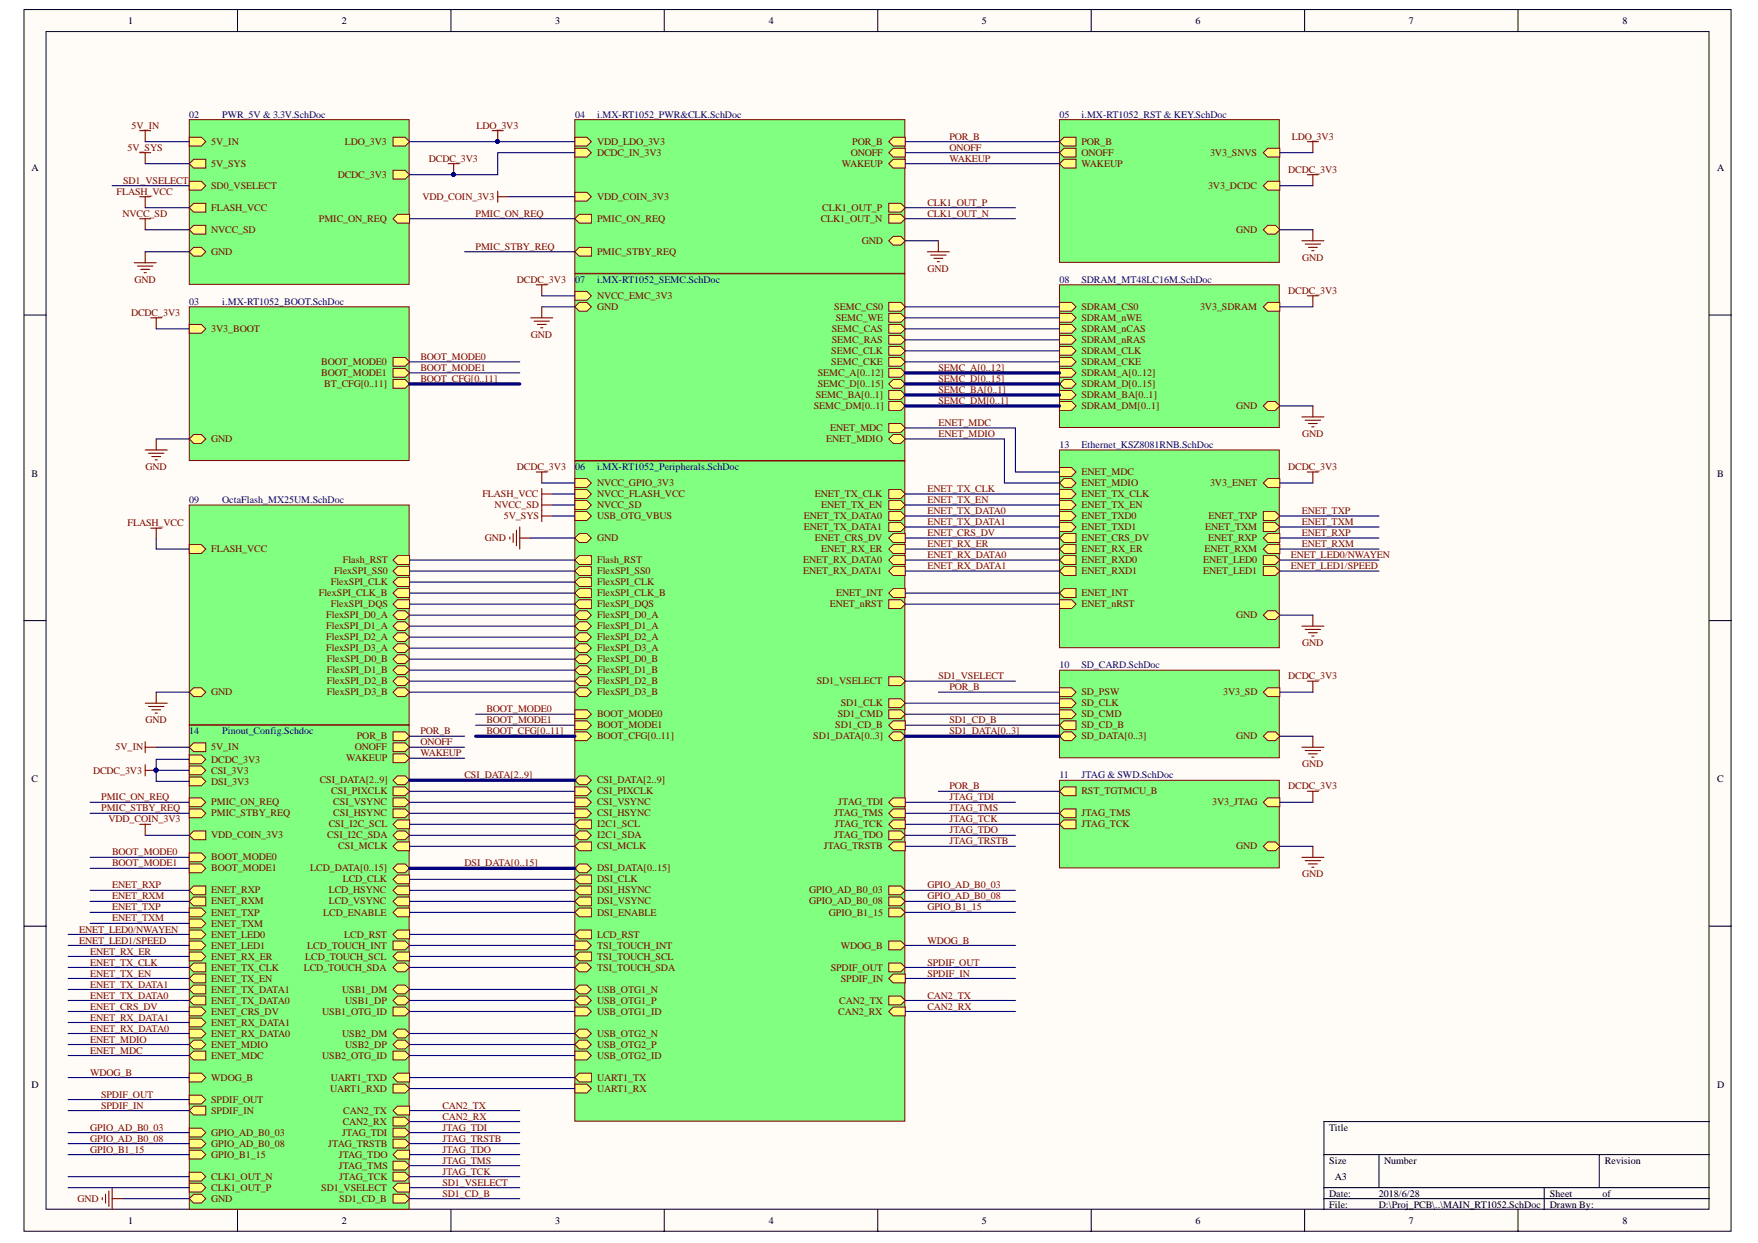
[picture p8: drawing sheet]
<svg xmlns="http://www.w3.org/2000/svg" width="297mm" height="210mm" viewBox="0 0 297 210" stroke-linecap="round" stroke-linejoin="round" font-family="sans-serif">
<defs><g id="words">
<g font-size="1.7">
<text x="21.6" y="4">1</text>
<text x="57.8" y="4">2</text>
<text x="93.8" y="4">3</text>
<text x="129.9" y="4">4</text>
<text x="165.9" y="4">5</text>
<text x="202" y="4">6</text>
<text x="238" y="4">7</text>
<text x="274.1" y="4">8</text>
<text x="5.3" y="28.9">A</text>
<text x="290.1" y="28.9">A</text>
<text x="5.3" y="80.5">B</text>
<text x="290.1" y="80.5">B</text>
<text x="5.3" y="132.1">C</text>
<text x="290.1" y="132.1">C</text>
<text x="5.3" y="183.7">D</text>
<text x="290.1" y="183.7">D</text>
<text x="224.6" y="190.9">Title</text>
<text x="224.6" y="196.5">Size</text>
<text x="233.9" y="196.5">Number</text>
<text x="271.2" y="196.5">Revision</text>
<text x="224.6" y="202.1">Date:</text>
<text x="224.6" y="203.9">File:</text>
<text x="225.5" y="199.3">A3</text>
<text x="233" y="202.1">2018/6/28</text>
<text x="233" y="203.9">D:\Proj_PCB\..\MAIN_RT1052.SchDoc</text>
<text x="261.9" y="202.1">Sheet</text>
<text x="261.9" y="203.9">Drawn By:</text>
<text x="270.8" y="202.1">of</text>
<text x="21.6" y="206.7">1</text>
<text x="57.8" y="206.7">2</text>
<text x="93.8" y="206.7">3</text>
<text x="129.9" y="206.7">4</text>
<text x="165.9" y="206.7">5</text>
<text x="202" y="206.7">6</text>
<text x="238" y="206.7">7</text>
<text x="274.1" y="206.7">8</text>
</g>
<g font-size="1.7" fill="#800000">
<text x="22.2" y="21.7">5V_IN</text>
<text x="80.5" y="21.7">LDO_3V3</text>
<text x="160.4" y="23.6">POR_B</text>
<text x="218.2" y="23.6">LDO_3V3</text>
<text x="21.6" y="25.4">5V_SYS</text>
<text x="35.7" y="28.2">5V_SYS</text>
<text x="35.7" y="24.5">5V_IN</text>
<text x="58.3" y="24.5">LDO_3V3</text>
<text x="72.5" y="27.3">DCDC_3V3</text>
<text x="100.9" y="24.5">VDD_LDO_3V3</text>
<text x="100.9" y="26.3">DCDC_IN_3V3</text>
<text x="142.2" y="28.2">WAKEUP</text>
<text x="143.8" y="26.3">ONOFF</text>
<text x="144" y="24.5">POR_B</text>
<text x="160.4" y="25.4">ONOFF</text>
<text x="160.4" y="27.3">WAKEUP</text>
<text x="182.7" y="26.3">ONOFF</text>
<text x="182.7" y="28.2">WAKEUP</text>
<text x="182.7" y="24.5">POR_B</text>
<text x="204.5" y="26.3">3V3_SNVS</text>
<text x="217.7" y="29.1">DCDC_3V3</text>
<text x="19.7" y="32.9">FLASH_VCC</text>
<text x="20.8" y="31">SD1_VSELECT</text>
<text x="35.7" y="35.6">FLASH_VCC</text>
<text x="35.7" y="31.9">SD0_VSELECT</text>
<text x="57.1" y="30.1">DCDC_3V3</text>
<text x="71.4" y="33.8">VDD_COIN_3V3</text>
<text x="100.9" y="33.8">VDD_COIN_3V3</text>
<text x="138.9" y="35.6">CLK1_OUT_P</text>
<text x="156.7" y="34.7">CLK1_OUT_P</text>
<text x="204.1" y="31.9">3V3_DCDC</text>
<text x="20.7" y="36.6">NVCC_SD</text>
<text x="35.7" y="39.4">NVCC_SD</text>
<text x="53.9" y="37.5">PMIC_ON_REQ</text>
<text x="80.3" y="36.6">PMIC_ON_REQ</text>
<text x="100.9" y="37.5">PMIC_ON_REQ</text>
<text x="138.7" y="37.5">CLK1_OUT_N</text>
<text x="145.6" y="41.2">GND</text>
<text x="156.7" y="36.6">CLK1_OUT_N</text>
<text x="208.9" y="39.4">GND</text>
<text x="22.7" y="47.7">GND</text>
<text x="35.7" y="43.1">GND</text>
<text x="80.3" y="42.1">PMIC_STBY_REQ</text>
<text x="87.3" y="47.7">DCDC_3V3</text>
<text x="100.9" y="43.1">PMIC_STBY_REQ</text>
<text x="156.7" y="45.9">GND</text>
<text x="220" y="44">GND</text>
<text x="22.2" y="53.3">DCDC_3V3</text>
<text x="100.9" y="50.5">NVCC_EMC_3V3</text>
<text x="100.9" y="52.4">GND</text>
<text x="141" y="52.4">SEMC_CS0</text>
<text x="182.7" y="52.4">SDRAM_CS0</text>
<text x="202.8" y="52.4">3V3_SDRAM</text>
<text x="217.7" y="49.6">DCDC_3V3</text>
<text x="35.7" y="56.1">3V3_BOOT</text>
<text x="89.7" y="57">GND</text>
<text x="140.5" y="59.8">SEMC_CLK</text>
<text x="140.5" y="56.1">SEMC_CAS</text>
<text x="140.5" y="57.9">SEMC_RAS</text>
<text x="141.2" y="54.2">SEMC_WE</text>
<text x="182.7" y="54.2">SDRAM_nWE</text>
<text x="182.7" y="56.1">SDRAM_nCAS</text>
<text x="182.7" y="57.9">SDRAM_nRAS</text>
<text x="182.7" y="59.8">SDRAM_CLK</text>
<text x="54.3" y="61.7">BOOT_MODE0</text>
<text x="54.3" y="63.5">BOOT_MODE1</text>
<text x="54.8" y="65.4">BT_CFG[0..11]</text>
<text x="71" y="60.7">BOOT_MODE0</text>
<text x="71" y="62.6">BOOT_MODE1</text>
<text x="71" y="64.5">BOOT_CFG[0..11]</text>
<text x="138.2" y="63.5">SEMC_A[0..12]</text>
<text x="138.2" y="65.4">SEMC_D[0..15]</text>
<text x="140.5" y="61.7">SEMC_CKE</text>
<text x="158.5" y="64.5">SEMC_D[0..15]</text>
<text x="158.5" y="62.6">SEMC_A[0..12]</text>
<text x="182.7" y="61.7">SDRAM_CKE</text>
<text x="182.7" y="63.5">SDRAM_A[0..12]</text>
<text x="182.7" y="65.4">SDRAM_D[0..15]</text>
<text x="137.5" y="69.1">SEMC_DM[0..1]</text>
<text x="137.8" y="67.2">SEMC_BA[0..1]</text>
<text x="158.5" y="68.2">SEMC_DM[0..1]</text>
<text x="158.5" y="66.3">SEMC_BA[0..1]</text>
<text x="158.5" y="71.9">ENET_MDC</text>
<text x="182.7" y="67.2">SDRAM_BA[0..1]</text>
<text x="182.7" y="69.1">SDRAM_DM[0..1]</text>
<text x="208.9" y="69.1">GND</text>
<text x="35.7" y="74.7">GND</text>
<text x="139.6" y="74.7">ENET_MDIO</text>
<text x="140.3" y="72.8">ENET_MDC</text>
<text x="158.5" y="73.7">ENET_MDIO</text>
<text x="220" y="73.7">GND</text>
<text x="24.6" y="79.3">GND</text>
<text x="81.5" y="84">FLASH_VCC</text>
<text x="87.3" y="79.3">DCDC_3V3</text>
<text x="100.9" y="82.1">NVCC_GPIO_3V3</text>
<text x="100.9" y="84">NVCC_FLASH_VCC</text>
<text x="137.7" y="84">ENET_TX_CLK</text>
<text x="156.7" y="83">ENET_TX_CLK</text>
<text x="182.7" y="80.3">ENET_MDC</text>
<text x="182.7" y="82.1">ENET_MDIO</text>
<text x="182.7" y="84">ENET_TX_CLK</text>
<text x="204.5" y="82.1">3V3_ENET</text>
<text x="217.7" y="79.3">DCDC_3V3</text>
<text x="21.6" y="88.8">FLASH_VCC</text>
<text x="83.5" y="85.8">NVCC_SD</text>
<text x="85.2" y="87.7">5V_SYS</text>
<text x="100.9" y="85.8">NVCC_SD</text>
<text x="100.9" y="87.7">USB_OTG_VBUS</text>
<text x="135.8" y="87.7">ENET_TX_DATA0</text>
<text x="135.8" y="89.5">ENET_TX_DATA1</text>
<text x="138.8" y="85.8">ENET_TX_EN</text>
<text x="156.7" y="86.8">ENET_TX_DATA0</text>
<text x="156.7" y="88.6">ENET_TX_DATA1</text>
<text x="156.7" y="84.9">ENET_TX_EN</text>
<text x="182.7" y="85.8">ENET_TX_EN</text>
<text x="182.7" y="87.7">ENET_TXD0</text>
<text x="182.7" y="89.5">ENET_TXD1</text>
<text x="203.6" y="89.5">ENET_TXM</text>
<text x="204.2" y="87.7">ENET_TXP</text>
<text x="219.9" y="86.8">ENET_TXP</text>
<text x="219.9" y="88.6">ENET_TXM</text>
<text x="35.7" y="93.3">FLASH_VCC</text>
<text x="57.9" y="95.1">Flash_RST</text>
<text x="81.9" y="91.4">GND</text>
<text x="100.9" y="91.4">GND</text>
<text x="100.9" y="95.1">Flash_RST</text>
<text x="135.7" y="95.1">ENET_RX_DATA0</text>
<text x="137.7" y="91.4">ENET_CRS_DV</text>
<text x="138.8" y="93.3">ENET_RX_ER</text>
<text x="156.7" y="94.2">ENET_RX_DATA0</text>
<text x="156.7" y="90.5">ENET_CRS_DV</text>
<text x="156.7" y="92.3">ENET_RX_ER</text>
<text x="182.7" y="91.4">ENET_CRS_DV</text>
<text x="182.7" y="93.3">ENET_RX_ER</text>
<text x="182.7" y="95.1">ENET_RXD0</text>
<text x="203.3" y="95.1">ENET_LED0</text>
<text x="203.5" y="93.3">ENET_RXM</text>
<text x="204.1" y="91.4">ENET_RXP</text>
<text x="218.1" y="94.2">ENET_LED0/NWAYEN</text>
<text x="219.9" y="90.5">ENET_RXP</text>
<text x="219.9" y="92.3">ENET_RXM</text>
<text x="53.9" y="100.7">FlexSPI_CLK_B</text>
<text x="55.9" y="98.8">FlexSPI_CLK</text>
<text x="56.5" y="97">FlexSPI_SS0</text>
<text x="100.9" y="97">FlexSPI_SS0</text>
<text x="100.9" y="98.8">FlexSPI_CLK</text>
<text x="100.9" y="100.7">FlexSPI_CLK_B</text>
<text x="135.7" y="97">ENET_RX_DATA1</text>
<text x="141.3" y="100.7">ENET_INT</text>
<text x="156.7" y="96.1">ENET_RX_DATA1</text>
<text x="182.7" y="97">ENET_RXD1</text>
<text x="182.7" y="100.7">ENET_INT</text>
<text x="203.3" y="97">ENET_LED1</text>
<text x="218.1" y="96.1">ENET_LED1/SPEED</text>
<text x="55.1" y="104.4">FlexSPI_D0_A</text>
<text x="55.1" y="106.3">FlexSPI_D1_A</text>
<text x="55.9" y="102.6">FlexSPI_DQS</text>
<text x="100.9" y="102.6">FlexSPI_DQS</text>
<text x="100.9" y="104.4">FlexSPI_D0_A</text>
<text x="100.9" y="106.3">FlexSPI_D1_A</text>
<text x="140.2" y="102.6">ENET_nRST</text>
<text x="182.7" y="102.6">ENET_nRST</text>
<text x="208.9" y="104.4">GND</text>
<text x="55.1" y="108.1">FlexSPI_D2_A</text>
<text x="55.1" y="110">FlexSPI_D3_A</text>
<text x="55.2" y="111.8">FlexSPI_D0_B</text>
<text x="55.2" y="113.7">FlexSPI_D1_B</text>
<text x="100.9" y="108.1">FlexSPI_D2_A</text>
<text x="100.9" y="110">FlexSPI_D3_A</text>
<text x="100.9" y="111.8">FlexSPI_D0_B</text>
<text x="100.9" y="113.7">FlexSPI_D1_B</text>
<text x="220" y="109.1">GND</text>
<text x="35.7" y="117.4">GND</text>
<text x="55.2" y="115.6">FlexSPI_D2_B</text>
<text x="55.2" y="117.4">FlexSPI_D3_B</text>
<text x="100.9" y="115.6">FlexSPI_D2_B</text>
<text x="100.9" y="117.4">FlexSPI_D3_B</text>
<text x="138" y="115.6">SD1_VSELECT</text>
<text x="142.1" y="119.3">SD1_CLK</text>
<text x="158.5" y="114.6">SD1_VSELECT</text>
<text x="160.4" y="116.5">POR_B</text>
<text x="182.7" y="117.4">SD_PSW</text>
<text x="182.7" y="119.3">SD_CLK</text>
<text x="206.7" y="117.4">3V3_SD</text>
<text x="217.7" y="114.6">DCDC_3V3</text>
<text x="24.6" y="122.1">GND</text>
<text x="60.3" y="124.9">POR_B</text>
<text x="71" y="125.8">ONOFF</text>
<text x="71" y="123.9">POR_B</text>
<text x="82.2" y="123.9">BOOT_CFG[0..11]</text>
<text x="82.2" y="120.2">BOOT_MODE0</text>
<text x="82.2" y="122.1">BOOT_MODE1</text>
<text x="100.9" y="124.9">BOOT_CFG[0..11]</text>
<text x="100.9" y="121.1">BOOT_MODE0</text>
<text x="100.9" y="123">BOOT_MODE1</text>
<text x="137.4" y="124.9">SD1_DATA[0..3]</text>
<text x="141.1" y="123">SD1_CD_B</text>
<text x="141.6" y="121.1">SD1_CMD</text>
<text x="160.4" y="123.9">SD1_DATA[0..3]</text>
<text x="160.4" y="122.1">SD1_CD_B</text>
<text x="182.7" y="121.1">SD_CMD</text>
<text x="182.7" y="123">SD_CD_B</text>
<text x="182.7" y="124.9">SD_DATA[0..3]</text>
<text x="208.9" y="124.9">GND</text>
<text x="15.7" y="130.7">DCDC_3V3</text>
<text x="19.5" y="126.7">5V_IN</text>
<text x="35.7" y="130.7">CSI_3V3</text>
<text x="35.7" y="126.7">5V_IN</text>
<text x="35.7" y="128.8">DCDC_3V3</text>
<text x="58.5" y="128.6">WAKEUP</text>
<text x="60" y="126.7">ONOFF</text>
<text x="71" y="127.6">WAKEUP</text>
<text x="78.5" y="131.4">CSI_DATA[2..9]</text>
<text x="220" y="129.5">GND</text>
<text x="17.1" y="136.9">PMIC_STBY_REQ</text>
<text x="17.1" y="135.1">PMIC_ON_REQ</text>
<text x="35.7" y="132.5">DSI_3V3</text>
<text x="35.7" y="137.9">PMIC_STBY_REQ</text>
<text x="35.7" y="136">PMIC_ON_REQ</text>
<text x="54" y="132.3">CSI_DATA[2..9]</text>
<text x="56" y="134.2">CSI_PIXCLK</text>
<text x="56.3" y="136">CSI_VSYNC</text>
<text x="56.3" y="137.9">CSI_HSYNC</text>
<text x="100.9" y="132.3">CSI_DATA[2..9]</text>
<text x="100.9" y="134.2">CSI_PIXCLK</text>
<text x="100.9" y="136">CSI_VSYNC</text>
<text x="100.9" y="137.9">CSI_HSYNC</text>
<text x="141" y="137.9">JTAG_TMS</text>
<text x="141.6" y="136">JTAG_TDI</text>
<text x="160.4" y="133.2">POR_B</text>
<text x="160.4" y="135.1">JTAG_TDI</text>
<text x="160.4" y="136.9">JTAG_TMS</text>
<text x="182.7" y="134.2">RST_TGTMCU_B</text>
<text x="182.7" y="137.9">JTAG_TMS</text>
<text x="204.8" y="136">3V3_JTAG</text>
<text x="217.7" y="133.2">DCDC_3V3</text>
<text x="18.3" y="138.8">VDD_COIN_3V3</text>
<text x="35.7" y="141.6">VDD_COIN_3V3</text>
<text x="55.3" y="141.6">CSI_I2C_SDA</text>
<text x="55.6" y="139.7">CSI_I2C_SCL</text>
<text x="57.2" y="143.4">CSI_MCLK</text>
<text x="100.9" y="143.4">CSI_MCLK</text>
<text x="100.9" y="139.7">I2C1_SCL</text>
<text x="100.9" y="141.6">I2C1_SDA</text>
<text x="139.2" y="143.4">JTAG_TRSTB</text>
<text x="141" y="141.6">JTAG_TDO</text>
<text x="141" y="139.7">JTAG_TCK</text>
<text x="160.4" y="140.7">JTAG_TDO</text>
<text x="160.4" y="142.5">JTAG_TRSTB</text>
<text x="160.4" y="138.8">JTAG_TCK</text>
<text x="182.7" y="139.7">JTAG_TCK</text>
<text x="208.9" y="143.4">GND</text>
<text x="18.9" y="144.4">BOOT_MODE0</text>
<text x="18.9" y="146.2">BOOT_MODE1</text>
<text x="18.9" y="150">ENET_RXP</text>
<text x="35.7" y="147.2">BOOT_MODE1</text>
<text x="35.7" y="145.3">BOOT_MODE0</text>
<text x="52.4" y="147.2">LCD_DATA[0..15]</text>
<text x="57.9" y="149">LCD_CLK</text>
<text x="78.5" y="146.2">DSI_DATA[0..15]</text>
<text x="100.9" y="147.2">DSI_DATA[0..15]</text>
<text x="100.9" y="149">DSI_CLK</text>
<text x="156.7" y="150">GPIO_AD_B0_03</text>
<text x="220" y="148.1">GND</text>
<text x="18.9" y="153.7">ENET_TXP</text>
<text x="18.9" y="155.5">ENET_TXM</text>
<text x="18.9" y="151.8">ENET_RXM</text>
<text x="35.7" y="152.7">ENET_RXM</text>
<text x="35.7" y="150.9">ENET_RXP</text>
<text x="35.7" y="154.6">ENET_TXP</text>
<text x="54.6" y="154.6">LCD_ENABLE</text>
<text x="55.6" y="150.9">LCD_HSYNC</text>
<text x="55.6" y="152.7">LCD_VSYNC</text>
<text x="100.9" y="150.9">DSI_HSYNC</text>
<text x="100.9" y="152.7">DSI_VSYNC</text>
<text x="100.9" y="154.6">DSI_ENABLE</text>
<text x="136.7" y="150.9">GPIO_AD_B0_03</text>
<text x="136.7" y="152.7">GPIO_AD_B0_08</text>
<text x="140" y="154.6">GPIO_B1_15</text>
<text x="156.7" y="151.8">GPIO_AD_B0_08</text>
<text x="156.7" y="153.7">GPIO_B1_15</text>
<text x="13.4" y="157.5">ENET_LED0/NWAYEN</text>
<text x="13.4" y="159.3">ENET_LED1/SPEED</text>
<text x="15.2" y="161.2">ENET_RX_ER</text>
<text x="35.7" y="158.4">ENET_LED0</text>
<text x="35.7" y="156.5">ENET_TXM</text>
<text x="35.7" y="160.3">ENET_LED1</text>
<text x="51.9" y="160.3">LCD_TOUCH_INT</text>
<text x="58.2" y="158.4">LCD_RST</text>
<text x="100.9" y="160.3">TSI_TOUCH_INT</text>
<text x="100.9" y="158.4">LCD_RST</text>
<text x="142.1" y="160.3">WDOG_B</text>
<text x="156.7" y="159.3">WDOG_B</text>
<text x="15.2" y="166.8">ENET_TX_DATA1</text>
<text x="15.2" y="164.9">ENET_TX_EN</text>
<text x="15.2" y="163">ENET_TX_CLK</text>
<text x="35.7" y="162.1">ENET_RX_ER</text>
<text x="35.7" y="164">ENET_TX_CLK</text>
<text x="35.7" y="165.8">ENET_TX_EN</text>
<text x="35.7" y="167.7">ENET_TX_DATA1</text>
<text x="51.3" y="164">LCD_TOUCH_SDA</text>
<text x="51.6" y="162.1">LCD_TOUCH_SCL</text>
<text x="57.8" y="167.7">USB1_DM</text>
<text x="100.9" y="162.1">TSI_TOUCH_SCL</text>
<text x="100.9" y="164">TSI_TOUCH_SDA</text>
<text x="100.9" y="167.7">USB_OTG1_N</text>
<text x="140.4" y="164">SPDIF_OUT</text>
<text x="142.1" y="165.8">SPDIF_IN</text>
<text x="156.7" y="164.9">SPDIF_IN</text>
<text x="156.7" y="163">SPDIF_OUT</text>
<text x="15.2" y="172.3">ENET_RX_DATA1</text>
<text x="15.2" y="170.5">ENET_CRS_DV</text>
<text x="15.2" y="168.6">ENET_TX_DATA0</text>
<text x="35.7" y="169.6">ENET_TX_DATA0</text>
<text x="35.7" y="171.4">ENET_CRS_DV</text>
<text x="35.7" y="173.3">ENET_RX_DATA1</text>
<text x="54.5" y="171.4">USB1_OTG_ID</text>
<text x="58.3" y="169.6">USB1_DP</text>
<text x="100.9" y="169.6">USB_OTG1_P</text>
<text x="100.9" y="171.4">USB_OTG1_ID</text>
<text x="141.6" y="171.4">CAN2_RX</text>
<text x="141.8" y="169.6">CAN2_TX</text>
<text x="156.7" y="170.5">CAN2_RX</text>
<text x="156.7" y="168.6">CAN2_TX</text>
<text x="15.2" y="174.2">ENET_RX_DATA0</text>
<text x="15.2" y="177.9">ENET_MDC</text>
<text x="15.2" y="176.1">ENET_MDIO</text>
<text x="35.7" y="175.1">ENET_RX_DATA0</text>
<text x="35.7" y="177">ENET_MDIO</text>
<text x="35.7" y="178.8">ENET_MDC</text>
<text x="54.5" y="178.8">USB2_OTG_ID</text>
<text x="57.8" y="175.1">USB2_DM</text>
<text x="58.3" y="177">USB2_DP</text>
<text x="100.9" y="177">USB_OTG2_P</text>
<text x="100.9" y="178.8">USB_OTG2_ID</text>
<text x="100.9" y="175.1">USB_OTG2_N</text>
<text x="15.2" y="181.6">WDOG_B</text>
<text x="17.1" y="185.4">SPDIF_OUT</text>
<text x="35.7" y="182.6">WDOG_B</text>
<text x="55.8" y="184.4">UART1_RXD</text>
<text x="55.9" y="182.6">UART1_TXD</text>
<text x="100.9" y="182.6">UART1_TX</text>
<text x="100.9" y="184.4">UART1_RX</text>
<text x="15.2" y="190.9">GPIO_AD_B0_03</text>
<text x="17.1" y="187.2">SPDIF_IN</text>
<text x="35.7" y="191.9">GPIO_AD_B0_03</text>
<text x="35.7" y="186.3">SPDIF_OUT</text>
<text x="35.7" y="188.1">SPDIF_IN</text>
<text x="57.8" y="191.9">JTAG_TDI</text>
<text x="57.9" y="190">CAN2_RX</text>
<text x="58" y="188.1">CAN2_TX</text>
<text x="74.8" y="190.9">JTAG_TDI</text>
<text x="74.8" y="189.1">CAN2_RX</text>
<text x="74.8" y="187.2">CAN2_TX</text>
<text x="15.2" y="192.8">GPIO_AD_B0_08</text>
<text x="15.2" y="194.6">GPIO_B1_15</text>
<text x="35.7" y="195.6">GPIO_B1_15</text>
<text x="35.7" y="193.7">GPIO_AD_B0_08</text>
<text x="55.5" y="193.7">JTAG_TRSTB</text>
<text x="57.2" y="195.6">JTAG_TDO</text>
<text x="57.2" y="197.4">JTAG_TMS</text>
<text x="74.8" y="194.6">JTAG_TDO</text>
<text x="74.8" y="192.8">JTAG_TRSTB</text>
<text x="74.8" y="196.5">JTAG_TMS</text>
<text x="13.1" y="203">GND</text>
<text x="35.7" y="203">GND</text>
<text x="35.7" y="201.2">CLK1_OUT_P</text>
<text x="35.7" y="199.3">CLK1_OUT_N</text>
<text x="54.3" y="201.2">SD1_VSELECT</text>
<text x="57.3" y="199.3">JTAG_TCK</text>
<text x="57.3" y="203">SD1_CD_B</text>
<text x="74.8" y="198.4">JTAG_TCK</text>
<text x="74.8" y="200.2">SD1_VSELECT</text>
<text x="74.8" y="202.1">SD1_CD_B</text>
</g>
<g font-size="1.7" fill="#000080">
<text x="32" y="19.8">02</text>
<text x="37.5" y="19.8">PWR_5V &amp; 3.3V.SchDoc</text>
<text x="97.2" y="19.8">04</text>
<text x="100.9" y="19.8">i.MX-RT1052_PWR&amp;CLK.SchDoc</text>
<text x="179" y="19.8">05</text>
<text x="182.7" y="19.8">i.MX-RT1052_RST &amp; KEY.SchDoc</text>
<text x="97.2" y="47.7">07</text>
<text x="100.9" y="47.7">i.MX-RT1052_SEMC.SchDoc</text>
<text x="179" y="47.7">08</text>
<text x="182.7" y="47.7">SDRAM_MT48LC16M.SchDoc</text>
<text x="32" y="51.4">03</text>
<text x="37.5" y="51.4">i.MX-RT1052_BOOT.SchDoc</text>
<text x="179" y="75.6">13</text>
<text x="182.7" y="75.6">Ethernet_KSZ8081RNB.SchDoc</text>
<text x="97.2" y="79.3">06</text>
<text x="100.9" y="79.3">i.MX-RT1052_Peripherals.SchDoc</text>
<text x="32" y="84.9">09</text>
<text x="37.5" y="84.9">OctaFlash_MX25UM.SchDoc</text>
<text x="179" y="112.8">10</text>
<text x="182.7" y="112.8">SD_CARD.SchDoc</text>
<text x="32" y="123.9">14</text>
<text x="37.5" y="123.9">Pinout_Config.Schdoc</text>
<text x="179" y="131.4">11</text>
<text x="182.7" y="131.4">JTAG &amp; SWD.SchDoc</text>
</g>
</g></defs>
<g fill="#fffcf8" stroke="#000" stroke-width=".17">
<path d="M4.1 1.6h288.4v206.3h-288.4z"/>
<path d="M7.8 5.3h281v198.9h-281z"/>
</g>
<g fill="none" stroke="#000" stroke-width=".17">
<path d="M40.1 1.6v3.7M76.2 1.6v3.7M112.2 1.6v3.7M148.3 1.6v3.7M184.4 1.6v3.7M220.4 1.6v3.7M256.5 1.6v3.7M4.1 53.2h3.7M288.8 53.2h3.8M4.1 104.8h3.7M288.8 104.8h3.8M4.1 156.4h3.7"/>
<path d="M288.8 156.4h3.8M223.7 195h65.1M233 195v5.6M270.2 195v5.6M288.8 189.4h-65.1v14.9M40.1 204.3v3.7M76.2 204.3v3.7M112.2 204.3v3.7M148.3 204.3v3.7M184.4 204.3v3.7M220.4 204.3v3.7M223.7 200.6h65.1"/>
<path d="M223.7 202.4h65.1M256.5 204.3v3.7M260.9 200.6v3.7"/>
</g>
<path d="M97.1 20.2h55.8v26h-55.8z" fill="#80ff80" stroke="#800000" stroke-width=".17"/>
<path d="M97.1 23.2h2.1l.7 .7-.7 .8h-2.1z" fill-rule="evenodd" fill="#ffff80"/>
<path d="M97.1 23.2h2.1l.7 .7-.7 .8h-2.1z" fill="none" stroke="#800000" stroke-width=".17"/>
<path d="M97.1 25h2.1l.7 .8-.7 .7h-2.1z" fill-rule="evenodd" fill="#ffff80"/>
<path d="M97.1 25h2.1l.7 .8-.7 .7h-2.1z" fill="none" stroke="#800000" stroke-width=".17"/>
<path d="M97.1 36.9l.8-.7h2v1.5h-2z" fill-rule="evenodd" fill="#ffff80"/>
<path d="M97.1 36.9l.8-.7h2v1.5h-2z" fill="none" stroke="#800000" stroke-width=".17"/>
<path d="M97.1 42.5l.8-.7h2v1.5h-2z" fill-rule="evenodd" fill="#ffff80"/>
<path d="M97.1 42.5l.8-.7h2v1.5h-2z" fill="none" stroke="#800000" stroke-width=".17"/>
<path d="M150.2 23.9l.7-.7h2.1v1.5h-2.1z" fill-rule="evenodd" fill="#ffff80"/>
<path d="M150.2 23.9l.7-.7h2.1v1.5h-2.1z" fill="none" stroke="#800000" stroke-width=".17"/>
<path d="M150.2 25.8l.7-.8h2.1v1.5h-2.1z" fill-rule="evenodd" fill="#ffff80"/>
<path d="M150.2 25.8l.7-.8h2.1v1.5h-2.1z" fill="none" stroke="#800000" stroke-width=".17"/>
<path d="M150.2 27.6l.7-.7h2.1v1.5h-2.1z" fill-rule="evenodd" fill="#ffff80"/>
<path d="M150.2 27.6l.7-.7h2.1v1.5h-2.1z" fill="none" stroke="#800000" stroke-width=".17"/>
<path d="M97.1 32.5h2.1l.7 .7-.7 .8h-2.1z" fill-rule="evenodd" fill="#ffff80"/>
<path d="M97.1 32.5h2.1l.7 .7-.7 .8h-2.1z" fill="none" stroke="#800000" stroke-width=".17"/>
<path d="M150.2 40.7l.7-.8h1.3l.8 .8-.8 .7h-1.3z" fill-rule="evenodd" fill="#ffff80"/>
<path d="M150.2 40.7l.7-.8h1.3l.8 .8-.8 .7h-1.3z" fill="none" stroke="#800000" stroke-width=".17"/>
<path d="M150.2 34.3h2l.8 .8-.8 .7h-2z" fill-rule="evenodd" fill="#ffff80"/>
<path d="M150.2 34.3h2l.8 .8-.8 .7h-2z" fill="none" stroke="#800000" stroke-width=".17"/>
<path d="M150.2 36.2h2l.8 .7-.8 .8h-2z" fill-rule="evenodd" fill="#ffff80"/>
<path d="M150.2 36.2h2l.8 .7-.8 .8h-2z" fill="none" stroke="#800000" stroke-width=".17"/>
<path d="M97.1 46.2h55.8v31.6h-55.8z" fill="#80ff80" stroke="#800000" stroke-width=".17"/>
<path d="M150.2 51.1h2l.8 .7-.8 .8h-2z" fill-rule="evenodd" fill="#ffff80"/>
<path d="M150.2 51.1h2l.8 .7-.8 .8h-2z" fill="none" stroke="#800000" stroke-width=".17"/>
<path d="M150.2 52.9h2l.8 .8-.8 .7h-2z" fill-rule="evenodd" fill="#ffff80"/>
<path d="M150.2 52.9h2l.8 .8-.8 .7h-2z" fill="none" stroke="#800000" stroke-width=".17"/>
<path d="M150.2 54.8h2l.8 .7-.8 .8h-2z" fill-rule="evenodd" fill="#ffff80"/>
<path d="M150.2 54.8h2l.8 .7-.8 .8h-2z" fill="none" stroke="#800000" stroke-width=".17"/>
<path d="M150.2 56.6h2l.8 .8-.8 .7h-2z" fill-rule="evenodd" fill="#ffff80"/>
<path d="M150.2 56.6h2l.8 .8-.8 .7h-2z" fill="none" stroke="#800000" stroke-width=".17"/>
<path d="M150.2 58.5h2l.8 .8-.8 .7h-2z" fill-rule="evenodd" fill="#ffff80"/>
<path d="M150.2 58.5h2l.8 .8-.8 .7h-2z" fill="none" stroke="#800000" stroke-width=".17"/>
<path d="M150.2 60.4h2l.8 .7-.8 .8h-2z" fill-rule="evenodd" fill="#ffff80"/>
<path d="M150.2 60.4h2l.8 .7-.8 .8h-2z" fill="none" stroke="#800000" stroke-width=".17"/>
<path d="M150.2 62.2h2l.8 .8-.8 .7h-2z" fill-rule="evenodd" fill="#ffff80"/>
<path d="M150.2 62.2h2l.8 .8-.8 .7h-2z" fill="none" stroke="#800000" stroke-width=".17"/>
<path d="M150.2 64.8l.7-.7h1.3l.8 .7-.8 .8h-1.3z" fill-rule="evenodd" fill="#ffff80"/>
<path d="M150.2 64.8l.7-.7h1.3l.8 .7-.8 .8h-1.3z" fill="none" stroke="#800000" stroke-width=".17"/>
<path d="M150.2 65.9h2l.8 .8-.8 .7h-2z" fill-rule="evenodd" fill="#ffff80"/>
<path d="M150.2 65.9h2l.8 .8-.8 .7h-2z" fill="none" stroke="#800000" stroke-width=".17"/>
<path d="M150.2 67.8h2l.8 .7-.8 .8h-2z" fill-rule="evenodd" fill="#ffff80"/>
<path d="M150.2 67.8h2l.8 .7-.8 .8h-2z" fill="none" stroke="#800000" stroke-width=".17"/>
<path d="M150.2 71.5h2l.8 .8-.8 .7h-2z" fill-rule="evenodd" fill="#ffff80"/>
<path d="M150.2 71.5h2l.8 .8-.8 .7h-2z" fill="none" stroke="#800000" stroke-width=".17"/>
<path d="M150.2 74.1l.7-.7h1.3l.8 .7-.8 .8h-1.3z" fill-rule="evenodd" fill="#ffff80"/>
<path d="M150.2 74.1l.7-.7h1.3l.8 .7-.8 .8h-1.3z" fill="none" stroke="#800000" stroke-width=".17"/>
<path d="M97.1 49.2h2.1l.7 .8-.7 .7h-2.1z" fill-rule="evenodd" fill="#ffff80"/>
<path d="M97.1 49.2h2.1l.7 .8-.7 .7h-2.1z" fill="none" stroke="#800000" stroke-width=".17"/>
<path d="M97.1 51.8l.8-.7h1.3l.7 .7-.7 .8h-1.3z" fill-rule="evenodd" fill="#ffff80"/>
<path d="M97.1 51.8l.8-.7h1.3l.7 .7-.7 .8h-1.3z" fill="none" stroke="#800000" stroke-width=".17"/>
<path d="M179 20.2h37.2v24.1h-37.2z" fill="#80ff80" stroke="#800000" stroke-width=".17"/>
<path d="M179 25.8l.8-.8h2v1.5h-2z" fill-rule="evenodd" fill="#ffff80"/>
<path d="M179 25.8l.8-.8h2v1.5h-2z" fill="none" stroke="#800000" stroke-width=".17"/>
<path d="M179 27.6l.8-.7h2v1.5h-2z" fill-rule="evenodd" fill="#ffff80"/>
<path d="M179 27.6l.8-.7h2v1.5h-2z" fill="none" stroke="#800000" stroke-width=".17"/>
<path d="M213.5 25.8l.7-.8h2v1.5h-2z" fill-rule="evenodd" fill="#ffff80"/>
<path d="M213.5 25.8l.7-.8h2v1.5h-2z" fill="none" stroke="#800000" stroke-width=".17"/>
<path d="M213.5 38.8l.7-.7h1.3l.7 .7-.7 .7h-1.3z" fill-rule="evenodd" fill="#ffff80"/>
<path d="M213.5 38.8l.7-.7h1.3l.7 .7-.7 .7h-1.3z" fill="none" stroke="#800000" stroke-width=".17"/>
<path d="M213.5 31.4l.7-.8h2v1.5h-2z" fill-rule="evenodd" fill="#ffff80"/>
<path d="M213.5 31.4l.7-.8h2v1.5h-2z" fill="none" stroke="#800000" stroke-width=".17"/>
<path d="M179 23.9l.8-.7h2v1.5h-2z" fill-rule="evenodd" fill="#ffff80"/>
<path d="M179 23.9l.8-.7h2v1.5h-2z" fill="none" stroke="#800000" stroke-width=".17"/>
<path d="M179 48.1h37.2v24.1h-37.2z" fill="#80ff80" stroke="#800000" stroke-width=".17"/>
<path d="M179 51.1h2.1l.7 .7-.7 .8h-2.1z" fill-rule="evenodd" fill="#ffff80"/>
<path d="M179 51.1h2.1l.7 .7-.7 .8h-2.1z" fill="none" stroke="#800000" stroke-width=".17"/>
<path d="M179 52.9h2.1l.7 .8-.7 .7h-2.1z" fill-rule="evenodd" fill="#ffff80"/>
<path d="M179 52.9h2.1l.7 .8-.7 .7h-2.1z" fill="none" stroke="#800000" stroke-width=".17"/>
<path d="M179 54.8h2.1l.7 .7-.7 .8h-2.1z" fill-rule="evenodd" fill="#ffff80"/>
<path d="M179 54.8h2.1l.7 .7-.7 .8h-2.1z" fill="none" stroke="#800000" stroke-width=".17"/>
<path d="M179 56.6h2.1l.7 .8-.7 .7h-2.1z" fill-rule="evenodd" fill="#ffff80"/>
<path d="M179 56.6h2.1l.7 .8-.7 .7h-2.1z" fill="none" stroke="#800000" stroke-width=".17"/>
<path d="M179 58.5h2.1l.7 .8-.7 .7h-2.1z" fill-rule="evenodd" fill="#ffff80"/>
<path d="M179 58.5h2.1l.7 .8-.7 .7h-2.1z" fill="none" stroke="#800000" stroke-width=".17"/>
<path d="M179 60.4h2.1l.7 .7-.7 .8h-2.1z" fill-rule="evenodd" fill="#ffff80"/>
<path d="M179 60.4h2.1l.7 .7-.7 .8h-2.1z" fill="none" stroke="#800000" stroke-width=".17"/>
<path d="M179 62.2h2.1l.7 .8-.7 .7h-2.1z" fill-rule="evenodd" fill="#ffff80"/>
<path d="M179 62.2h2.1l.7 .8-.7 .7h-2.1z" fill="none" stroke="#800000" stroke-width=".17"/>
<path d="M179 64.8l.8-.7h1.3l.7 .7-.7 .8h-1.3z" fill-rule="evenodd" fill="#ffff80"/>
<path d="M179 64.8l.8-.7h1.3l.7 .7-.7 .8h-1.3z" fill="none" stroke="#800000" stroke-width=".17"/>
<path d="M179 65.9h2.1l.7 .8-.7 .7h-2.1z" fill-rule="evenodd" fill="#ffff80"/>
<path d="M179 65.9h2.1l.7 .8-.7 .7h-2.1z" fill="none" stroke="#800000" stroke-width=".17"/>
<path d="M179 67.8h2.1l.7 .7-.7 .8h-2.1z" fill-rule="evenodd" fill="#ffff80"/>
<path d="M179 67.8h2.1l.7 .7-.7 .8h-2.1z" fill="none" stroke="#800000" stroke-width=".17"/>
<path d="M213.5 68.5l.7-.7h1.3l.7 .7-.7 .8h-1.3z" fill-rule="evenodd" fill="#ffff80"/>
<path d="M213.5 68.5l.7-.7h1.3l.7 .7-.7 .8h-1.3z" fill="none" stroke="#800000" stroke-width=".17"/>
<path d="M213.5 51.8l.7-.7h2v1.5h-2z" fill-rule="evenodd" fill="#ffff80"/>
<path d="M213.5 51.8l.7-.7h2v1.5h-2z" fill="none" stroke="#800000" stroke-width=".17"/>
<g fill="none" stroke="#800000" stroke-width=".19">
<path d="M221.8 38.8v1.9M89.7 53.7h3.7M90.2 54.2h2.6M90.8 54.8h1.5M91.4 55.3h.3M91.5 51.8v1.9M220 40.7h3.7M220.5 41.2h2.6M221.1 41.8h1.5M221.6 42.3h.4M220 70.4h3.7M220.5 71h2.6"/>
<path d="M221.1 71.5h1.5M221.6 72.1h.4M221.8 68.5v1.9"/>
</g>
<path d="M32 20.2h37.1v27.8h-37.1z" fill="#80ff80" stroke="#800000" stroke-width=".17"/>
<path d="M32 27.6l.7-.7h2.1v1.5h-2.1z" fill-rule="evenodd" fill="#ffff80"/>
<path d="M32 27.6l.7-.7h2.1v1.5h-2.1z" fill="none" stroke="#800000" stroke-width=".17"/>
<path d="M32 42.5l.7-.7h1.3l.8 .7-.8 .8h-1.3z" fill-rule="evenodd" fill="#ffff80"/>
<path d="M32 42.5l.7-.7h1.3l.8 .7-.8 .8h-1.3z" fill="none" stroke="#800000" stroke-width=".17"/>
<path d="M66.4 23.2h2.1l.7 .7-.7 .8h-2.1z" fill-rule="evenodd" fill="#ffff80"/>
<path d="M66.4 23.2h2.1l.7 .7-.7 .8h-2.1z" fill="none" stroke="#800000" stroke-width=".17"/>
<path d="M66.4 36.9l.8-.7h2v1.5h-2z" fill-rule="evenodd" fill="#ffff80"/>
<path d="M66.4 36.9l.8-.7h2v1.5h-2z" fill="none" stroke="#800000" stroke-width=".17"/>
<path d="M66.4 28.8h2.1l.7 .7-.7 .7h-2.1z" fill-rule="evenodd" fill="#ffff80"/>
<path d="M66.4 28.8h2.1l.7 .7-.7 .7h-2.1z" fill="none" stroke="#800000" stroke-width=".17"/>
<path d="M32 35.1l.7-.8h2.1v1.5h-2.1z" fill-rule="evenodd" fill="#ffff80"/>
<path d="M32 35.1l.7-.8h2.1v1.5h-2.1z" fill="none" stroke="#800000" stroke-width=".17"/>
<path d="M32 23.2h2l.8 .7-.8 .8h-2z" fill-rule="evenodd" fill="#ffff80"/>
<path d="M32 23.2h2l.8 .7-.8 .8h-2z" fill="none" stroke="#800000" stroke-width=".17"/>
<path d="M32 38.8l.7-.7h2.1v1.4h-2.1z" fill-rule="evenodd" fill="#ffff80"/>
<path d="M32 38.8l.7-.7h2.1v1.4h-2.1z" fill="none" stroke="#800000" stroke-width=".17"/>
<path d="M32 30.6h2l.8 .8-.8 .7h-2z" fill-rule="evenodd" fill="#ffff80"/>
<path d="M32 30.6h2l.8 .8-.8 .7h-2z" fill="none" stroke="#800000" stroke-width=".17"/>
<path d="M83.2 22.1h1.8M84.1 22.1v1.8" fill="none" stroke="#800000" stroke-width=".19"/>
<circle cx="84" cy="23.9" r=".33" fill="#000080" stroke="#000080" stroke-width=".17"/>
<path d="M32 51.8h37.1v26h-37.1z" fill="#80ff80" stroke="#800000" stroke-width=".17"/>
<path d="M32 54.8h2l.8 .7-.8 .8h-2z" fill-rule="evenodd" fill="#ffff80"/>
<path d="M32 54.8h2l.8 .7-.8 .8h-2z" fill="none" stroke="#800000" stroke-width=".17"/>
<path d="M32 74.1l.7-.7h1.3l.8 .7-.8 .8h-1.3z" fill-rule="evenodd" fill="#ffff80"/>
<path d="M32 74.1l.7-.7h1.3l.8 .7-.8 .8h-1.3z" fill="none" stroke="#800000" stroke-width=".17"/>
<path d="M66.4 60.4h2.1l.7 .7-.7 .8h-2.1z" fill-rule="evenodd" fill="#ffff80"/>
<path d="M66.4 60.4h2.1l.7 .7-.7 .8h-2.1z" fill="none" stroke="#800000" stroke-width=".17"/>
<path d="M66.4 62.2h2.1l.7 .8-.7 .7h-2.1z" fill-rule="evenodd" fill="#ffff80"/>
<path d="M66.4 62.2h2.1l.7 .8-.7 .7h-2.1z" fill="none" stroke="#800000" stroke-width=".17"/>
<path d="M66.4 64.1h2.1l.7 .7-.7 .8h-2.1z" fill-rule="evenodd" fill="#ffff80"/>
<path d="M66.4 64.1h2.1l.7 .7-.7 .8h-2.1z" fill="none" stroke="#800000" stroke-width=".17"/>
<path d="M23.6 25.8h1.9M24.5 25.8v1.8M22.7 44.4h3.7M23.2 44.9h2.6M23.8 45.5h1.5M24.3 46h.4M24.5 42.5v1.9M24.5 76h3.8M25.1 76.5h2.6M25.6 77.1h1.5M26.2 77.7h.4M26.4 74.1v1.9" fill="none" stroke="#800000" stroke-width=".19"/>
<path d="M97.1 77.8h55.8v111.5h-55.8z" fill="#80ff80" stroke="#800000" stroke-width=".17"/>
<path d="M97.1 80.8h2.1l.7 .8-.7 .7h-2.1z" fill-rule="evenodd" fill="#ffff80"/>
<path d="M97.1 80.8h2.1l.7 .8-.7 .7h-2.1z" fill="none" stroke="#800000" stroke-width=".17"/>
<path d="M97.1 90.9l.8-.8h1.3l.7 .8-.7 .7h-1.3z" fill-rule="evenodd" fill="#ffff80"/>
<path d="M97.1 90.9l.8-.8h1.3l.7 .8-.7 .7h-1.3z" fill="none" stroke="#800000" stroke-width=".17"/>
<path d="M150.2 82.7h2l.8 .7-.8 .8h-2z" fill-rule="evenodd" fill="#ffff80"/>
<path d="M150.2 82.7h2l.8 .7-.8 .8h-2z" fill="none" stroke="#800000" stroke-width=".17"/>
<path d="M150.2 84.5h2l.8 .8-.8 .7h-2z" fill-rule="evenodd" fill="#ffff80"/>
<path d="M150.2 84.5h2l.8 .8-.8 .7h-2z" fill="none" stroke="#800000" stroke-width=".17"/>
<path d="M150.2 86.4h2l.8 .7-.8 .8h-2z" fill-rule="evenodd" fill="#ffff80"/>
<path d="M150.2 86.4h2l.8 .7-.8 .8h-2z" fill="none" stroke="#800000" stroke-width=".17"/>
<path d="M150.2 88.3h2l.8 .7-.8 .7h-2z" fill-rule="evenodd" fill="#ffff80"/>
<path d="M150.2 88.3h2l.8 .7-.8 .7h-2z" fill="none" stroke="#800000" stroke-width=".17"/>
<path d="M150.2 90.9l.7-.8h2.1v1.5h-2.1z" fill-rule="evenodd" fill="#ffff80"/>
<path d="M150.2 90.9l.7-.8h2.1v1.5h-2.1z" fill="none" stroke="#800000" stroke-width=".17"/>
<path d="M150.2 92.7l.7-.7h2.1v1.5h-2.1z" fill-rule="evenodd" fill="#ffff80"/>
<path d="M150.2 92.7l.7-.7h2.1v1.5h-2.1z" fill="none" stroke="#800000" stroke-width=".17"/>
<path d="M150.2 94.6l.7-.8h2.1v1.5h-2.1z" fill-rule="evenodd" fill="#ffff80"/>
<path d="M150.2 94.6l.7-.8h2.1v1.5h-2.1z" fill="none" stroke="#800000" stroke-width=".17"/>
<path d="M150.2 96.4l.7-.7h2.1v1.5h-2.1z" fill-rule="evenodd" fill="#ffff80"/>
<path d="M150.2 96.4l.7-.7h2.1v1.5h-2.1z" fill="none" stroke="#800000" stroke-width=".17"/>
<path d="M97.1 96.4l.8-.7h2v1.5h-2z" fill-rule="evenodd" fill="#ffff80"/>
<path d="M97.1 96.4l.8-.7h2v1.5h-2z" fill="none" stroke="#800000" stroke-width=".17"/>
<path d="M97.1 94.6l.8-.8h2v1.5h-2z" fill-rule="evenodd" fill="#ffff80"/>
<path d="M97.1 94.6l.8-.8h2v1.5h-2z" fill="none" stroke="#800000" stroke-width=".17"/>
<path d="M97.1 98.3l.8-.7h2v1.4h-2z" fill-rule="evenodd" fill="#ffff80"/>
<path d="M97.1 98.3l.8-.7h2v1.4h-2z" fill="none" stroke="#800000" stroke-width=".17"/>
<path d="M97.1 102l.8-.7h2v1.5h-2z" fill-rule="evenodd" fill="#ffff80"/>
<path d="M97.1 102l.8-.7h2v1.5h-2z" fill="none" stroke="#800000" stroke-width=".17"/>
<path d="M97.1 100.2l.8-.8h2v1.5h-2z" fill-rule="evenodd" fill="#ffff80"/>
<path d="M97.1 100.2l.8-.8h2v1.5h-2z" fill="none" stroke="#800000" stroke-width=".17"/>
<path d="M97.1 103.9l.8-.8h1.3l.7 .8-.7 .7h-1.3z" fill-rule="evenodd" fill="#ffff80"/>
<path d="M97.1 103.9l.8-.8h1.3l.7 .8-.7 .7h-1.3z" fill="none" stroke="#800000" stroke-width=".17"/>
<path d="M97.1 105.7l.8-.7h1.3l.7 .7-.7 .8h-1.3z" fill-rule="evenodd" fill="#ffff80"/>
<path d="M97.1 105.7l.8-.7h1.3l.7 .7-.7 .8h-1.3z" fill="none" stroke="#800000" stroke-width=".17"/>
<path d="M97.1 107.6l.8-.8h1.3l.7 .8-.7 .7h-1.3z" fill-rule="evenodd" fill="#ffff80"/>
<path d="M97.1 107.6l.8-.8h1.3l.7 .8-.7 .7h-1.3z" fill="none" stroke="#800000" stroke-width=".17"/>
<path d="M97.1 109.5l.8-.8h1.3l.7 .8-.7 .7h-1.3z" fill-rule="evenodd" fill="#ffff80"/>
<path d="M97.1 109.5l.8-.8h1.3l.7 .8-.7 .7h-1.3z" fill="none" stroke="#800000" stroke-width=".17"/>
<path d="M97.1 111.3l.8-.7h1.3l.7 .7-.7 .8h-1.3z" fill-rule="evenodd" fill="#ffff80"/>
<path d="M97.1 111.3l.8-.7h1.3l.7 .7-.7 .8h-1.3z" fill="none" stroke="#800000" stroke-width=".17"/>
<path d="M97.1 113.2l.8-.8h1.3l.7 .8-.7 .7h-1.3z" fill-rule="evenodd" fill="#ffff80"/>
<path d="M97.1 113.2l.8-.8h1.3l.7 .8-.7 .7h-1.3z" fill="none" stroke="#800000" stroke-width=".17"/>
<path d="M97.1 115l.8-.7h1.3l.7 .7-.7 .8h-1.3z" fill-rule="evenodd" fill="#ffff80"/>
<path d="M97.1 115l.8-.7h1.3l.7 .7-.7 .8h-1.3z" fill="none" stroke="#800000" stroke-width=".17"/>
<path d="M97.1 116.9l.8-.8h1.3l.7 .8-.7 .7h-1.3z" fill-rule="evenodd" fill="#ffff80"/>
<path d="M97.1 116.9l.8-.8h1.3l.7 .8-.7 .7h-1.3z" fill="none" stroke="#800000" stroke-width=".17"/>
<path d="M150.2 118h2l.8 .7-.8 .8h-2z" fill-rule="evenodd" fill="#ffff80"/>
<path d="M150.2 118h2l.8 .7-.8 .8h-2z" fill="none" stroke="#800000" stroke-width=".17"/>
<path d="M150.2 119.9h2l.8 .7-.8 .8h-2z" fill-rule="evenodd" fill="#ffff80"/>
<path d="M150.2 119.9h2l.8 .7-.8 .8h-2z" fill="none" stroke="#800000" stroke-width=".17"/>
<path d="M150.2 122.5l.7-.8h2.1v1.5h-2.1z" fill-rule="evenodd" fill="#ffff80"/>
<path d="M150.2 122.5l.7-.8h2.1v1.5h-2.1z" fill="none" stroke="#800000" stroke-width=".17"/>
<path d="M150.2 124.3l.7-.7h1.3l.8 .7-.8 .8h-1.3z" fill-rule="evenodd" fill="#ffff80"/>
<path d="M150.2 124.3l.7-.7h1.3l.8 .7-.8 .8h-1.3z" fill="none" stroke="#800000" stroke-width=".17"/>
<path d="M97.1 123.6h2.1l.7 .7-.7 .8h-2.1z" fill-rule="evenodd" fill="#ffff80"/>
<path d="M97.1 123.6h2.1l.7 .7-.7 .8h-2.1z" fill="none" stroke="#800000" stroke-width=".17"/>
<path d="M97.1 82.7h2.1l.7 .7-.7 .8h-2.1z" fill-rule="evenodd" fill="#ffff80"/>
<path d="M97.1 82.7h2.1l.7 .7-.7 .8h-2.1z" fill="none" stroke="#800000" stroke-width=".17"/>
<path d="M97.1 84.5h2.1l.7 .8-.7 .7h-2.1z" fill-rule="evenodd" fill="#ffff80"/>
<path d="M97.1 84.5h2.1l.7 .8-.7 .7h-2.1z" fill="none" stroke="#800000" stroke-width=".17"/>
<path d="M97.1 131.8l.8-.8h1.3l.7 .8-.7 .7h-1.3z" fill-rule="evenodd" fill="#ffff80"/>
<path d="M97.1 131.8l.8-.8h1.3l.7 .8-.7 .7h-1.3z" fill="none" stroke="#800000" stroke-width=".17"/>
<path d="M97.1 132.9h2.1l.7 .7-.7 .8h-2.1z" fill-rule="evenodd" fill="#ffff80"/>
<path d="M97.1 132.9h2.1l.7 .7-.7 .8h-2.1z" fill="none" stroke="#800000" stroke-width=".17"/>
<path d="M97.1 142.9l.8-.7h2v1.5h-2z" fill-rule="evenodd" fill="#ffff80"/>
<path d="M97.1 142.9l.8-.7h2v1.5h-2z" fill="none" stroke="#800000" stroke-width=".17"/>
<path d="M97.1 134.7h2.1l.7 .8-.7 .7h-2.1z" fill-rule="evenodd" fill="#ffff80"/>
<path d="M97.1 134.7h2.1l.7 .8-.7 .7h-2.1z" fill="none" stroke="#800000" stroke-width=".17"/>
<path d="M97.1 136.6h2.1l.7 .7-.7 .8h-2.1z" fill-rule="evenodd" fill="#ffff80"/>
<path d="M97.1 136.6h2.1l.7 .7-.7 .8h-2.1z" fill="none" stroke="#800000" stroke-width=".17"/>
<path d="M97.1 139.2l.8-.7h2v1.4h-2z" fill-rule="evenodd" fill="#ffff80"/>
<path d="M97.1 139.2l.8-.7h2v1.4h-2z" fill="none" stroke="#800000" stroke-width=".17"/>
<path d="M97.1 141.1l.8-.8h1.3l.7 .8-.7 .7h-1.3z" fill-rule="evenodd" fill="#ffff80"/>
<path d="M97.1 141.1l.8-.8h1.3l.7 .8-.7 .7h-1.3z" fill="none" stroke="#800000" stroke-width=".17"/>
<path d="M97.1 146.6l.8-.7h1.3l.7 .7-.7 .8h-1.3z" fill-rule="evenodd" fill="#ffff80"/>
<path d="M97.1 146.6l.8-.7h1.3l.7 .7-.7 .8h-1.3z" fill="none" stroke="#800000" stroke-width=".17"/>
<path d="M97.1 148.5l.8-.7h2v1.4h-2z" fill-rule="evenodd" fill="#ffff80"/>
<path d="M97.1 148.5l.8-.7h2v1.4h-2z" fill="none" stroke="#800000" stroke-width=".17"/>
<path d="M97.1 150.4l.8-.8h2v1.5h-2z" fill-rule="evenodd" fill="#ffff80"/>
<path d="M97.1 150.4l.8-.8h2v1.5h-2z" fill="none" stroke="#800000" stroke-width=".17"/>
<path d="M97.1 152.2l.8-.7h2v1.5h-2z" fill-rule="evenodd" fill="#ffff80"/>
<path d="M97.1 152.2l.8-.7h2v1.5h-2z" fill="none" stroke="#800000" stroke-width=".17"/>
<path d="M97.1 154.1l.8-.8h2v1.5h-2z" fill-rule="evenodd" fill="#ffff80"/>
<path d="M97.1 154.1l.8-.8h2v1.5h-2z" fill="none" stroke="#800000" stroke-width=".17"/>
<path d="M97.1 158.9h2.1l.7 .8-.7 .7h-2.1z" fill-rule="evenodd" fill="#ffff80"/>
<path d="M97.1 158.9h2.1l.7 .8-.7 .7h-2.1z" fill="none" stroke="#800000" stroke-width=".17"/>
<path d="M97.1 161.5l.8-.7h2v1.5h-2z" fill-rule="evenodd" fill="#ffff80"/>
<path d="M97.1 161.5l.8-.7h2v1.5h-2z" fill="none" stroke="#800000" stroke-width=".17"/>
<path d="M97.1 163.4l.8-.8h1.3l.7 .8-.7 .7h-1.3z" fill-rule="evenodd" fill="#ffff80"/>
<path d="M97.1 163.4l.8-.8h1.3l.7 .8-.7 .7h-1.3z" fill="none" stroke="#800000" stroke-width=".17"/>
<path d="M150.2 101.3h2l.8 .7-.8 .8h-2z" fill-rule="evenodd" fill="#ffff80"/>
<path d="M150.2 101.3h2l.8 .7-.8 .8h-2z" fill="none" stroke="#800000" stroke-width=".17"/>
<path d="M150.2 100.2l.7-.8h2.1v1.5h-2.1z" fill-rule="evenodd" fill="#ffff80"/>
<path d="M150.2 100.2l.7-.8h2.1v1.5h-2.1z" fill="none" stroke="#800000" stroke-width=".17"/>
<path d="M97.1 168.9l.8-.7h1.3l.7 .7-.7 .8h-1.3z" fill-rule="evenodd" fill="#ffff80"/>
<path d="M97.1 168.9l.8-.7h1.3l.7 .7-.7 .8h-1.3z" fill="none" stroke="#800000" stroke-width=".17"/>
<path d="M97.1 167.1l.8-.8h1.3l.7 .8-.7 .7h-1.3z" fill-rule="evenodd" fill="#ffff80"/>
<path d="M97.1 167.1l.8-.8h1.3l.7 .8-.7 .7h-1.3z" fill="none" stroke="#800000" stroke-width=".17"/>
<path d="M97.1 170.1h2.1l.7 .7-.7 .8h-2.1z" fill-rule="evenodd" fill="#ffff80"/>
<path d="M97.1 170.1h2.1l.7 .7-.7 .8h-2.1z" fill="none" stroke="#800000" stroke-width=".17"/>
<path d="M97.1 119.9h2.1l.7 .7-.7 .8h-2.1z" fill-rule="evenodd" fill="#ffff80"/>
<path d="M97.1 119.9h2.1l.7 .7-.7 .8h-2.1z" fill="none" stroke="#800000" stroke-width=".17"/>
<path d="M97.1 121.7h2.1l.7 .8-.7 .7h-2.1z" fill-rule="evenodd" fill="#ffff80"/>
<path d="M97.1 121.7h2.1l.7 .8-.7 .7h-2.1z" fill="none" stroke="#800000" stroke-width=".17"/>
<path d="M97.1 86.4h2.1l.7 .7-.7 .8h-2.1z" fill-rule="evenodd" fill="#ffff80"/>
<path d="M97.1 86.4h2.1l.7 .7-.7 .8h-2.1z" fill="none" stroke="#800000" stroke-width=".17"/>
<path d="M97.1 176.4l.8-.8h1.3l.7 .8-.7 .7h-1.3z" fill-rule="evenodd" fill="#ffff80"/>
<path d="M97.1 176.4l.8-.8h1.3l.7 .8-.7 .7h-1.3z" fill="none" stroke="#800000" stroke-width=".17"/>
<path d="M97.1 177.5h2.1l.7 .7-.7 .8h-2.1z" fill-rule="evenodd" fill="#ffff80"/>
<path d="M97.1 177.5h2.1l.7 .7-.7 .8h-2.1z" fill="none" stroke="#800000" stroke-width=".17"/>
<path d="M150.2 142.9l.7-.7h2.1v1.5h-2.1z" fill-rule="evenodd" fill="#ffff80"/>
<path d="M150.2 142.9l.7-.7h2.1v1.5h-2.1z" fill="none" stroke="#800000" stroke-width=".17"/>
<path d="M150.2 137.3l.7-.7h2.1v1.5h-2.1z" fill-rule="evenodd" fill="#ffff80"/>
<path d="M150.2 137.3l.7-.7h2.1v1.5h-2.1z" fill="none" stroke="#800000" stroke-width=".17"/>
<path d="M150.2 140.3h2l.8 .8-.8 .7h-2z" fill-rule="evenodd" fill="#ffff80"/>
<path d="M150.2 140.3h2l.8 .8-.8 .7h-2z" fill="none" stroke="#800000" stroke-width=".17"/>
<path d="M150.2 135.5l.7-.8h2.1v1.5h-2.1z" fill-rule="evenodd" fill="#ffff80"/>
<path d="M150.2 135.5l.7-.8h2.1v1.5h-2.1z" fill="none" stroke="#800000" stroke-width=".17"/>
<path d="M97.1 182l.8-.8h2v1.5h-2z" fill-rule="evenodd" fill="#ffff80"/>
<path d="M97.1 182l.8-.8h2v1.5h-2z" fill="none" stroke="#800000" stroke-width=".17"/>
<path d="M97.1 183.1h2.1l.7 .7-.7 .8h-2.1z" fill-rule="evenodd" fill="#ffff80"/>
<path d="M97.1 183.1h2.1l.7 .7-.7 .8h-2.1z" fill="none" stroke="#800000" stroke-width=".17"/>
<path d="M150.2 139.2l.7-.7h2.1v1.4h-2.1z" fill-rule="evenodd" fill="#ffff80"/>
<path d="M150.2 139.2l.7-.7h2.1v1.4h-2.1z" fill="none" stroke="#800000" stroke-width=".17"/>
<path d="M97.1 174.5l.8-.7h1.3l.7 .7-.7 .8h-1.3z" fill-rule="evenodd" fill="#ffff80"/>
<path d="M97.1 174.5l.8-.7h1.3l.7 .7-.7 .8h-1.3z" fill="none" stroke="#800000" stroke-width=".17"/>
<path d="M97.1 157.8l.8-.8h2v1.5h-2z" fill-rule="evenodd" fill="#ffff80"/>
<path d="M97.1 157.8l.8-.8h2v1.5h-2z" fill="none" stroke="#800000" stroke-width=".17"/>
<path d="M150.2 114.3h2l.8 .7-.8 .8h-2z" fill-rule="evenodd" fill="#ffff80"/>
<path d="M150.2 114.3h2l.8 .7-.8 .8h-2z" fill="none" stroke="#800000" stroke-width=".17"/>
<path d="M150.2 153.3h2l.8 .8-.8 .7h-2z" fill-rule="evenodd" fill="#ffff80"/>
<path d="M150.2 153.3h2l.8 .8-.8 .7h-2z" fill="none" stroke="#800000" stroke-width=".17"/>
<path d="M150.2 158.9h2l.8 .8-.8 .7h-2z" fill-rule="evenodd" fill="#ffff80"/>
<path d="M150.2 158.9h2l.8 .8-.8 .7h-2z" fill="none" stroke="#800000" stroke-width=".17"/>
<path d="M150.2 149.6h2l.8 .8-.8 .7h-2z" fill-rule="evenodd" fill="#ffff80"/>
<path d="M150.2 149.6h2l.8 .8-.8 .7h-2z" fill="none" stroke="#800000" stroke-width=".17"/>
<path d="M150.2 162.6h2l.8 .8-.8 .7h-2z" fill-rule="evenodd" fill="#ffff80"/>
<path d="M150.2 162.6h2l.8 .8-.8 .7h-2z" fill="none" stroke="#800000" stroke-width=".17"/>
<path d="M150.2 165.2l.7-.7h2.1v1.5h-2.1z" fill-rule="evenodd" fill="#ffff80"/>
<path d="M150.2 165.2l.7-.7h2.1v1.5h-2.1z" fill="none" stroke="#800000" stroke-width=".17"/>
<path d="M150.2 168.2h2l.8 .7-.8 .8h-2z" fill-rule="evenodd" fill="#ffff80"/>
<path d="M150.2 168.2h2l.8 .7-.8 .8h-2z" fill="none" stroke="#800000" stroke-width=".17"/>
<path d="M150.2 170.8l.7-.7h2.1v1.5h-2.1z" fill-rule="evenodd" fill="#ffff80"/>
<path d="M150.2 170.8l.7-.7h2.1v1.5h-2.1z" fill="none" stroke="#800000" stroke-width=".17"/>
<path d="M150.2 151.5h2l.8 .7-.8 .8h-2z" fill-rule="evenodd" fill="#ffff80"/>
<path d="M150.2 151.5h2l.8 .7-.8 .8h-2z" fill="none" stroke="#800000" stroke-width=".17"/>
<path d="M86.1 90.7v.3M86.7 90.1v1.5M87.3 89.6v2.6M87.8 89v3.7M87.8 90.9h1.9" fill="none" stroke="#800000" stroke-width=".19"/>
<path d="M32 85.3h37.1v37.1h-37.1z" fill="#80ff80" stroke="#800000" stroke-width=".17"/>
<path d="M66.4 96.4l.8-.7h2v1.5h-2z" fill-rule="evenodd" fill="#ffff80"/>
<path d="M66.4 96.4l.8-.7h2v1.5h-2z" fill="none" stroke="#800000" stroke-width=".17"/>
<path d="M66.4 94.6l.8-.8h2v1.5h-2z" fill-rule="evenodd" fill="#ffff80"/>
<path d="M66.4 94.6l.8-.8h2v1.5h-2z" fill="none" stroke="#800000" stroke-width=".17"/>
<path d="M66.4 98.3l.8-.7h2v1.4h-2z" fill-rule="evenodd" fill="#ffff80"/>
<path d="M66.4 98.3l.8-.7h2v1.4h-2z" fill="none" stroke="#800000" stroke-width=".17"/>
<path d="M66.4 102l.8-.7h2v1.5h-2z" fill-rule="evenodd" fill="#ffff80"/>
<path d="M66.4 102l.8-.7h2v1.5h-2z" fill="none" stroke="#800000" stroke-width=".17"/>
<path d="M66.4 100.2l.8-.8h2v1.5h-2z" fill-rule="evenodd" fill="#ffff80"/>
<path d="M66.4 100.2l.8-.8h2v1.5h-2z" fill="none" stroke="#800000" stroke-width=".17"/>
<path d="M66.4 103.9l.8-.8h1.3l.7 .8-.7 .7h-1.3z" fill-rule="evenodd" fill="#ffff80"/>
<path d="M66.4 103.9l.8-.8h1.3l.7 .8-.7 .7h-1.3z" fill="none" stroke="#800000" stroke-width=".17"/>
<path d="M66.4 105.7l.8-.7h1.3l.7 .7-.7 .8h-1.3z" fill-rule="evenodd" fill="#ffff80"/>
<path d="M66.4 105.7l.8-.7h1.3l.7 .7-.7 .8h-1.3z" fill="none" stroke="#800000" stroke-width=".17"/>
<path d="M66.4 107.6l.8-.8h1.3l.7 .8-.7 .7h-1.3z" fill-rule="evenodd" fill="#ffff80"/>
<path d="M66.4 107.6l.8-.8h1.3l.7 .8-.7 .7h-1.3z" fill="none" stroke="#800000" stroke-width=".17"/>
<path d="M66.4 109.5l.8-.8h1.3l.7 .8-.7 .7h-1.3z" fill-rule="evenodd" fill="#ffff80"/>
<path d="M66.4 109.5l.8-.8h1.3l.7 .8-.7 .7h-1.3z" fill="none" stroke="#800000" stroke-width=".17"/>
<path d="M66.4 111.3l.8-.7h1.3l.7 .7-.7 .8h-1.3z" fill-rule="evenodd" fill="#ffff80"/>
<path d="M66.4 111.3l.8-.7h1.3l.7 .7-.7 .8h-1.3z" fill="none" stroke="#800000" stroke-width=".17"/>
<path d="M66.4 113.2l.8-.8h1.3l.7 .8-.7 .7h-1.3z" fill-rule="evenodd" fill="#ffff80"/>
<path d="M66.4 113.2l.8-.8h1.3l.7 .8-.7 .7h-1.3z" fill="none" stroke="#800000" stroke-width=".17"/>
<path d="M66.4 115l.8-.7h1.3l.7 .7-.7 .8h-1.3z" fill-rule="evenodd" fill="#ffff80"/>
<path d="M66.4 115l.8-.7h1.3l.7 .7-.7 .8h-1.3z" fill="none" stroke="#800000" stroke-width=".17"/>
<path d="M66.4 116.9l.8-.8h1.3l.7 .8-.7 .7h-1.3z" fill-rule="evenodd" fill="#ffff80"/>
<path d="M66.4 116.9l.8-.8h1.3l.7 .8-.7 .7h-1.3z" fill="none" stroke="#800000" stroke-width=".17"/>
<path d="M32 92h2l.8 .7-.8 .8h-2z" fill-rule="evenodd" fill="#ffff80"/>
<path d="M32 92h2l.8 .7-.8 .8h-2z" fill="none" stroke="#800000" stroke-width=".17"/>
<path d="M32 116.9l.7-.8h1.3l.8 .8-.8 .7h-1.3z" fill-rule="evenodd" fill="#ffff80"/>
<path d="M32 116.9l.7-.8h1.3l.8 .8-.8 .7h-1.3z" fill="none" stroke="#800000" stroke-width=".17"/>
<path d="M24.5 118.7h3.8M25.1 119.3h2.6M25.6 119.9h1.5M26.4 116.9v1.8M26.2 120.4h.4" fill="none" stroke="#800000" stroke-width=".19"/>
<path d="M179 113.2h37.2v14.8h-37.2z" fill="#80ff80" stroke="#800000" stroke-width=".17"/>
<path d="M213.5 116.9l.7-.8h2v1.5h-2z" fill-rule="evenodd" fill="#ffff80"/>
<path d="M213.5 116.9l.7-.8h2v1.5h-2z" fill="none" stroke="#800000" stroke-width=".17"/>
<path d="M213.5 124.3l.7-.7h1.3l.7 .7-.7 .8h-1.3z" fill-rule="evenodd" fill="#ffff80"/>
<path d="M213.5 124.3l.7-.7h1.3l.7 .7-.7 .8h-1.3z" fill="none" stroke="#800000" stroke-width=".17"/>
<path d="M179 116.1h2.1l.7 .8-.7 .7h-2.1z" fill-rule="evenodd" fill="#ffff80"/>
<path d="M179 116.1h2.1l.7 .8-.7 .7h-2.1z" fill="none" stroke="#800000" stroke-width=".17"/>
<path d="M179 118h2.1l.7 .7-.7 .8h-2.1z" fill-rule="evenodd" fill="#ffff80"/>
<path d="M179 118h2.1l.7 .7-.7 .8h-2.1z" fill="none" stroke="#800000" stroke-width=".17"/>
<path d="M179 119.9h2.1l.7 .7-.7 .8h-2.1z" fill-rule="evenodd" fill="#ffff80"/>
<path d="M179 119.9h2.1l.7 .7-.7 .8h-2.1z" fill="none" stroke="#800000" stroke-width=".17"/>
<path d="M179 122.5l.8-.8h2v1.5h-2z" fill-rule="evenodd" fill="#ffff80"/>
<path d="M179 122.5l.8-.8h2v1.5h-2z" fill="none" stroke="#800000" stroke-width=".17"/>
<path d="M179 124.3l.8-.7h1.3l.7 .7-.7 .8h-1.3z" fill-rule="evenodd" fill="#ffff80"/>
<path d="M179 124.3l.8-.7h1.3l.7 .7-.7 .8h-1.3z" fill="none" stroke="#800000" stroke-width=".17"/>
<path d="M220 126.2h3.7M220.5 126.7h2.6M221.1 127.3h1.5M221.6 127.9h.4M221.8 124.3v1.9" fill="none" stroke="#800000" stroke-width=".19"/>
<path d="M179 131.8h37.2v14.8h-37.2z" fill="#80ff80" stroke="#800000" stroke-width=".17"/>
<path d="M213.5 135.5l.7-.8h2v1.5h-2z" fill-rule="evenodd" fill="#ffff80"/>
<path d="M213.5 135.5l.7-.8h2v1.5h-2z" fill="none" stroke="#800000" stroke-width=".17"/>
<path d="M213.5 142.9l.7-.7h1.3l.7 .7-.7 .8h-1.3z" fill-rule="evenodd" fill="#ffff80"/>
<path d="M213.5 142.9l.7-.7h1.3l.7 .7-.7 .8h-1.3z" fill="none" stroke="#800000" stroke-width=".17"/>
<path d="M179 133.6l.8-.7h2v1.5h-2z" fill-rule="evenodd" fill="#ffff80"/>
<path d="M179 133.6l.8-.7h2v1.5h-2z" fill="none" stroke="#800000" stroke-width=".17"/>
<path d="M179 139.2l.8-.7h2v1.4h-2z" fill-rule="evenodd" fill="#ffff80"/>
<path d="M179 139.2l.8-.7h2v1.4h-2z" fill="none" stroke="#800000" stroke-width=".17"/>
<path d="M179 137.3l.8-.7h2v1.5h-2z" fill-rule="evenodd" fill="#ffff80"/>
<path d="M179 137.3l.8-.7h2v1.5h-2z" fill="none" stroke="#800000" stroke-width=".17"/>
<path d="M220 144.8h3.7M220.5 145.3h2.6M221.1 145.9h1.5M221.6 146.5h.4M221.8 142.9v1.9" fill="none" stroke="#800000" stroke-width=".19"/>
<path d="M32 122.5h37.1v81.7h-37.1z" fill="#80ff80" stroke="#800000" stroke-width=".17"/>
<path d="M32 202.4l.7-.7h1.3l.8 .7-.8 .8h-1.3z" fill-rule="evenodd" fill="#ffff80"/>
<path d="M32 202.4l.7-.7h1.3l.8 .7-.8 .8h-1.3z" fill="none" stroke="#800000" stroke-width=".17"/>
<path d="M32 129.3h2l.8 .8-.8 .7h-2z" fill-rule="evenodd" fill="#ffff80"/>
<path d="M32 129.3h2l.8 .8-.8 .7h-2z" fill="none" stroke="#800000" stroke-width=".17"/>
<path d="M66.4 131.8l.8-.8h1.3l.7 .8-.7 .7h-1.3z" fill-rule="evenodd" fill="#ffff80"/>
<path d="M66.4 131.8l.8-.8h1.3l.7 .8-.7 .7h-1.3z" fill="none" stroke="#800000" stroke-width=".17"/>
<path d="M66.4 132.9h2.1l.7 .7-.7 .8h-2.1z" fill-rule="evenodd" fill="#ffff80"/>
<path d="M66.4 132.9h2.1l.7 .7-.7 .8h-2.1z" fill="none" stroke="#800000" stroke-width=".17"/>
<path d="M66.4 142.9l.8-.7h2v1.5h-2z" fill-rule="evenodd" fill="#ffff80"/>
<path d="M66.4 142.9l.8-.7h2v1.5h-2z" fill="none" stroke="#800000" stroke-width=".17"/>
<path d="M66.4 134.7h2.1l.7 .8-.7 .7h-2.1z" fill-rule="evenodd" fill="#ffff80"/>
<path d="M66.4 134.7h2.1l.7 .8-.7 .7h-2.1z" fill="none" stroke="#800000" stroke-width=".17"/>
<path d="M66.4 136.6h2.1l.7 .7-.7 .8h-2.1z" fill-rule="evenodd" fill="#ffff80"/>
<path d="M66.4 136.6h2.1l.7 .7-.7 .8h-2.1z" fill="none" stroke="#800000" stroke-width=".17"/>
<path d="M66.4 139.2l.8-.7h2v1.4h-2z" fill-rule="evenodd" fill="#ffff80"/>
<path d="M66.4 139.2l.8-.7h2v1.4h-2z" fill="none" stroke="#800000" stroke-width=".17"/>
<path d="M66.4 141.1l.8-.8h1.3l.7 .8-.7 .7h-1.3z" fill-rule="evenodd" fill="#ffff80"/>
<path d="M66.4 141.1l.8-.8h1.3l.7 .8-.7 .7h-1.3z" fill="none" stroke="#800000" stroke-width=".17"/>
<path d="M66.4 148.5l.8-.7h2v1.4h-2z" fill-rule="evenodd" fill="#ffff80"/>
<path d="M66.4 148.5l.8-.7h2v1.4h-2z" fill="none" stroke="#800000" stroke-width=".17"/>
<path d="M66.4 150.4l.8-.8h2v1.5h-2z" fill-rule="evenodd" fill="#ffff80"/>
<path d="M66.4 150.4l.8-.8h2v1.5h-2z" fill="none" stroke="#800000" stroke-width=".17"/>
<path d="M66.4 152.2l.8-.7h2v1.5h-2z" fill-rule="evenodd" fill="#ffff80"/>
<path d="M66.4 152.2l.8-.7h2v1.5h-2z" fill="none" stroke="#800000" stroke-width=".17"/>
<path d="M66.4 154.1l.8-.8h2v1.5h-2z" fill-rule="evenodd" fill="#ffff80"/>
<path d="M66.4 154.1l.8-.8h2v1.5h-2z" fill="none" stroke="#800000" stroke-width=".17"/>
<path d="M66.4 146.6l.8-.7h1.3l.7 .7-.7 .8h-1.3z" fill-rule="evenodd" fill="#ffff80"/>
<path d="M66.4 146.6l.8-.7h1.3l.7 .7-.7 .8h-1.3z" fill="none" stroke="#800000" stroke-width=".17"/>
<path d="M66.4 158.9h2.1l.7 .8-.7 .7h-2.1z" fill-rule="evenodd" fill="#ffff80"/>
<path d="M66.4 158.9h2.1l.7 .8-.7 .7h-2.1z" fill="none" stroke="#800000" stroke-width=".17"/>
<path d="M66.4 161.5l.8-.7h2v1.5h-2z" fill-rule="evenodd" fill="#ffff80"/>
<path d="M66.4 161.5l.8-.7h2v1.5h-2z" fill="none" stroke="#800000" stroke-width=".17"/>
<path d="M66.4 163.4l.8-.8h1.3l.7 .8-.7 .7h-1.3z" fill-rule="evenodd" fill="#ffff80"/>
<path d="M66.4 163.4l.8-.8h1.3l.7 .8-.7 .7h-1.3z" fill="none" stroke="#800000" stroke-width=".17"/>
<path d="M32 126.2l.7-.8h2.1v1.5h-2.1z" fill-rule="evenodd" fill="#ffff80"/>
<path d="M32 126.2l.7-.8h2.1v1.5h-2.1z" fill="none" stroke="#800000" stroke-width=".17"/>
<path d="M66.4 168.9l.8-.7h1.3l.7 .7-.7 .8h-1.3z" fill-rule="evenodd" fill="#ffff80"/>
<path d="M66.4 168.9l.8-.7h1.3l.7 .7-.7 .8h-1.3z" fill="none" stroke="#800000" stroke-width=".17"/>
<path d="M66.4 167.1l.8-.8h1.3l.7 .8-.7 .7h-1.3z" fill-rule="evenodd" fill="#ffff80"/>
<path d="M66.4 167.1l.8-.8h1.3l.7 .8-.7 .7h-1.3z" fill="none" stroke="#800000" stroke-width=".17"/>
<path d="M66.4 170.1h2.1l.7 .7-.7 .8h-2.1z" fill-rule="evenodd" fill="#ffff80"/>
<path d="M66.4 170.1h2.1l.7 .7-.7 .8h-2.1z" fill="none" stroke="#800000" stroke-width=".17"/>
<path d="M32 131.2h2l.8 .7-.8 .8h-2z" fill-rule="evenodd" fill="#ffff80"/>
<path d="M32 131.2h2l.8 .7-.8 .8h-2z" fill="none" stroke="#800000" stroke-width=".17"/>
<path d="M32 141.1l.7-.8h2.1v1.5h-2.1z" fill-rule="evenodd" fill="#ffff80"/>
<path d="M32 141.1l.7-.8h2.1v1.5h-2.1z" fill="none" stroke="#800000" stroke-width=".17"/>
<path d="M66.4 182l.8-.8h2v1.5h-2z" fill-rule="evenodd" fill="#ffff80"/>
<path d="M66.4 182l.8-.8h2v1.5h-2z" fill="none" stroke="#800000" stroke-width=".17"/>
<path d="M66.4 183.1h2.1l.7 .7-.7 .8h-2.1z" fill-rule="evenodd" fill="#ffff80"/>
<path d="M66.4 183.1h2.1l.7 .7-.7 .8h-2.1z" fill="none" stroke="#800000" stroke-width=".17"/>
<path d="M32 152.2l.7-.7h2.1v1.5h-2.1z" fill-rule="evenodd" fill="#ffff80"/>
<path d="M32 152.2l.7-.7h2.1v1.5h-2.1z" fill="none" stroke="#800000" stroke-width=".17"/>
<path d="M32 150.4l.7-.8h2.1v1.5h-2.1z" fill-rule="evenodd" fill="#ffff80"/>
<path d="M32 150.4l.7-.8h2.1v1.5h-2.1z" fill="none" stroke="#800000" stroke-width=".17"/>
<path d="M32 157h2l.8 .8-.8 .7h-2z" fill-rule="evenodd" fill="#ffff80"/>
<path d="M32 157h2l.8 .8-.8 .7h-2z" fill="none" stroke="#800000" stroke-width=".17"/>
<path d="M32 155.2h2l.8 .7-.8 .8h-2z" fill-rule="evenodd" fill="#ffff80"/>
<path d="M32 155.2h2l.8 .7-.8 .8h-2z" fill="none" stroke="#800000" stroke-width=".17"/>
<path d="M32 153.3h2l.8 .8-.8 .7h-2z" fill-rule="evenodd" fill="#ffff80"/>
<path d="M32 153.3h2l.8 .8-.8 .7h-2z" fill="none" stroke="#800000" stroke-width=".17"/>
<path d="M32 136.6h2l.8 .7-.8 .8h-2z" fill-rule="evenodd" fill="#ffff80"/>
<path d="M32 136.6h2l.8 .7-.8 .8h-2z" fill="none" stroke="#800000" stroke-width=".17"/>
<path d="M66.4 157.8l.8-.8h2v1.5h-2z" fill-rule="evenodd" fill="#ffff80"/>
<path d="M66.4 157.8l.8-.8h2v1.5h-2z" fill="none" stroke="#800000" stroke-width=".17"/>
<path d="M32 158.9h2l.8 .8-.8 .7h-2z" fill-rule="evenodd" fill="#ffff80"/>
<path d="M32 158.9h2l.8 .8-.8 .7h-2z" fill="none" stroke="#800000" stroke-width=".17"/>
<path d="M66.4 174.5l.8-.7h1.3l.7 .7-.7 .8h-1.3z" fill-rule="evenodd" fill="#ffff80"/>
<path d="M66.4 174.5l.8-.7h1.3l.7 .7-.7 .8h-1.3z" fill="none" stroke="#800000" stroke-width=".17"/>
<path d="M66.4 176.4l.8-.8h1.3l.7 .8-.7 .7h-1.3z" fill-rule="evenodd" fill="#ffff80"/>
<path d="M66.4 176.4l.8-.8h1.3l.7 .8-.7 .7h-1.3z" fill="none" stroke="#800000" stroke-width=".17"/>
<path d="M66.4 177.5h2.1l.7 .7-.7 .8h-2.1z" fill-rule="evenodd" fill="#ffff80"/>
<path d="M66.4 177.5h2.1l.7 .7-.7 .8h-2.1z" fill="none" stroke="#800000" stroke-width=".17"/>
<path d="M32 127.5h2l.8 .7-.8 .8h-2z" fill-rule="evenodd" fill="#ffff80"/>
<path d="M32 127.5h2l.8 .7-.8 .8h-2z" fill="none" stroke="#800000" stroke-width=".17"/>
<path d="M32 145.9h2l.8 .7-.8 .8h-2z" fill-rule="evenodd" fill="#ffff80"/>
<path d="M32 145.9h2l.8 .7-.8 .8h-2z" fill="none" stroke="#800000" stroke-width=".17"/>
<path d="M32 144h2l.8 .8-.8 .7h-2z" fill-rule="evenodd" fill="#ffff80"/>
<path d="M32 144h2l.8 .8-.8 .7h-2z" fill="none" stroke="#800000" stroke-width=".17"/>
<path d="M32 160.8h2l.8 .7-.8 .8h-2z" fill-rule="evenodd" fill="#ffff80"/>
<path d="M32 160.8h2l.8 .7-.8 .8h-2z" fill="none" stroke="#800000" stroke-width=".17"/>
<path d="M32 163.4l.7-.8h2.1v1.5h-2.1z" fill-rule="evenodd" fill="#ffff80"/>
<path d="M32 163.4l.7-.8h2.1v1.5h-2.1z" fill="none" stroke="#800000" stroke-width=".17"/>
<path d="M32 165.2l.7-.7h2.1v1.5h-2.1z" fill-rule="evenodd" fill="#ffff80"/>
<path d="M32 165.2l.7-.7h2.1v1.5h-2.1z" fill="none" stroke="#800000" stroke-width=".17"/>
<path d="M32 167.1l.7-.8h2.1v1.5h-2.1z" fill-rule="evenodd" fill="#ffff80"/>
<path d="M32 167.1l.7-.8h2.1v1.5h-2.1z" fill="none" stroke="#800000" stroke-width=".17"/>
<path d="M32 168.9l.7-.7h2.1v1.5h-2.1z" fill-rule="evenodd" fill="#ffff80"/>
<path d="M32 168.9l.7-.7h2.1v1.5h-2.1z" fill="none" stroke="#800000" stroke-width=".17"/>
<path d="M32 170.1h2l.8 .7-.8 .8h-2z" fill-rule="evenodd" fill="#ffff80"/>
<path d="M32 170.1h2l.8 .7-.8 .8h-2z" fill="none" stroke="#800000" stroke-width=".17"/>
<path d="M32 171.9h2l.8 .8-.8 .7h-2z" fill-rule="evenodd" fill="#ffff80"/>
<path d="M32 171.9h2l.8 .8-.8 .7h-2z" fill="none" stroke="#800000" stroke-width=".17"/>
<path d="M32 173.8h2l.8 .7-.8 .8h-2z" fill-rule="evenodd" fill="#ffff80"/>
<path d="M32 173.8h2l.8 .7-.8 .8h-2z" fill="none" stroke="#800000" stroke-width=".17"/>
<path d="M32 194.2h2l.8 .8-.8 .7h-2z" fill-rule="evenodd" fill="#ffff80"/>
<path d="M32 194.2h2l.8 .8-.8 .7h-2z" fill="none" stroke="#800000" stroke-width=".17"/>
<path d="M32 181.2h2l.8 .8-.8 .7h-2z" fill-rule="evenodd" fill="#ffff80"/>
<path d="M32 181.2h2l.8 .8-.8 .7h-2z" fill="none" stroke="#800000" stroke-width=".17"/>
<path d="M32 190.5h2l.8 .8-.8 .7h-2z" fill-rule="evenodd" fill="#ffff80"/>
<path d="M32 190.5h2l.8 .8-.8 .7h-2z" fill="none" stroke="#800000" stroke-width=".17"/>
<path d="M32 184.9h2l.8 .8-.8 .7h-2z" fill-rule="evenodd" fill="#ffff80"/>
<path d="M32 184.9h2l.8 .8-.8 .7h-2z" fill="none" stroke="#800000" stroke-width=".17"/>
<path d="M32 187.5l.7-.7h2.1v1.5h-2.1z" fill-rule="evenodd" fill="#ffff80"/>
<path d="M32 187.5l.7-.7h2.1v1.5h-2.1z" fill="none" stroke="#800000" stroke-width=".17"/>
<path d="M66.4 187.5l.8-.7h2v1.5h-2z" fill-rule="evenodd" fill="#ffff80"/>
<path d="M66.4 187.5l.8-.7h2v1.5h-2z" fill="none" stroke="#800000" stroke-width=".17"/>
<path d="M66.4 188.7h2.1l.7 .7-.7 .7h-2.1z" fill-rule="evenodd" fill="#ffff80"/>
<path d="M66.4 188.7h2.1l.7 .7-.7 .7h-2.1z" fill="none" stroke="#800000" stroke-width=".17"/>
<path d="M32 199.8h2l.8 .8-.8 .7h-2z" fill-rule="evenodd" fill="#ffff80"/>
<path d="M32 199.8h2l.8 .8-.8 .7h-2z" fill="none" stroke="#800000" stroke-width=".17"/>
<path d="M32 198h2l.8 .7-.8 .7h-2z" fill-rule="evenodd" fill="#ffff80"/>
<path d="M32 198h2l.8 .7-.8 .7h-2z" fill="none" stroke="#800000" stroke-width=".17"/>
<path d="M66.4 192.4h2.1l.7 .7-.7 .8h-2.1z" fill-rule="evenodd" fill="#ffff80"/>
<path d="M66.4 192.4h2.1l.7 .7-.7 .8h-2.1z" fill="none" stroke="#800000" stroke-width=".17"/>
<path d="M66.4 195l.8-.8h2v1.5h-2z" fill-rule="evenodd" fill="#ffff80"/>
<path d="M66.4 195l.8-.8h2v1.5h-2z" fill="none" stroke="#800000" stroke-width=".17"/>
<path d="M32 192.4h2l.8 .7-.8 .8h-2z" fill-rule="evenodd" fill="#ffff80"/>
<path d="M32 192.4h2l.8 .7-.8 .8h-2z" fill="none" stroke="#800000" stroke-width=".17"/>
<path d="M66.4 190.5h2.1l.7 .8-.7 .7h-2.1z" fill-rule="evenodd" fill="#ffff80"/>
<path d="M66.4 190.5h2.1l.7 .8-.7 .7h-2.1z" fill="none" stroke="#800000" stroke-width=".17"/>
<path d="M66.4 196.1h2.1l.7 .7-.7 .8h-2.1z" fill-rule="evenodd" fill="#ffff80"/>
<path d="M66.4 196.1h2.1l.7 .7-.7 .8h-2.1z" fill="none" stroke="#800000" stroke-width=".17"/>
<path d="M66.4 198h2.1l.7 .7-.7 .7h-2.1z" fill-rule="evenodd" fill="#ffff80"/>
<path d="M66.4 198h2.1l.7 .7-.7 .7h-2.1z" fill="none" stroke="#800000" stroke-width=".17"/>
<path d="M32 134.7h2l.8 .8-.8 .7h-2z" fill-rule="evenodd" fill="#ffff80"/>
<path d="M32 134.7h2l.8 .8-.8 .7h-2z" fill="none" stroke="#800000" stroke-width=".17"/>
<path d="M66.4 123.6h2.1l.7 .7-.7 .8h-2.1z" fill-rule="evenodd" fill="#ffff80"/>
<path d="M66.4 123.6h2.1l.7 .7-.7 .8h-2.1z" fill="none" stroke="#800000" stroke-width=".17"/>
<path d="M66.4 125.4h2.1l.7 .8-.7 .7h-2.1z" fill-rule="evenodd" fill="#ffff80"/>
<path d="M66.4 125.4h2.1l.7 .8-.7 .7h-2.1z" fill="none" stroke="#800000" stroke-width=".17"/>
<path d="M66.4 127.3h2.1l.7 .7-.7 .8h-2.1z" fill-rule="evenodd" fill="#ffff80"/>
<path d="M66.4 127.3h2.1l.7 .7-.7 .8h-2.1z" fill="none" stroke="#800000" stroke-width=".17"/>
<path d="M32 176.4l.7-.8h1.3l.8 .8-.8 .7h-1.3z" fill-rule="evenodd" fill="#ffff80"/>
<path d="M32 176.4l.7-.8h1.3l.8 .8-.8 .7h-1.3z" fill="none" stroke="#800000" stroke-width=".17"/>
<path d="M32 178.2l.7-.7h2.1v1.5h-2.1z" fill-rule="evenodd" fill="#ffff80"/>
<path d="M32 178.2l.7-.7h2.1v1.5h-2.1z" fill="none" stroke="#800000" stroke-width=".17"/>
<path d="M66.4 200.6l.8-.8h2v1.5h-2z" fill-rule="evenodd" fill="#ffff80"/>
<path d="M66.4 200.6l.8-.8h2v1.5h-2z" fill="none" stroke="#800000" stroke-width=".17"/>
<path d="M66.4 201.7h2.1l.7 .7-.7 .8h-2.1z" fill-rule="evenodd" fill="#ffff80"/>
<path d="M66.4 201.7h2.1l.7 .7-.7 .8h-2.1z" fill="none" stroke="#800000" stroke-width=".17"/>
<path d="M179 76h37.2v33.4h-37.2z" fill="#80ff80" stroke="#800000" stroke-width=".17"/>
<path d="M213.5 81.6l.7-.8h2v1.5h-2z" fill-rule="evenodd" fill="#ffff80"/>
<path d="M213.5 81.6l.7-.8h2v1.5h-2z" fill="none" stroke="#800000" stroke-width=".17"/>
<path d="M213.5 103.9l.7-.8h1.3l.7 .8-.7 .7h-1.3z" fill-rule="evenodd" fill="#ffff80"/>
<path d="M213.5 103.9l.7-.8h1.3l.7 .8-.7 .7h-1.3z" fill="none" stroke="#800000" stroke-width=".17"/>
<path d="M179 79h2.1l.7 .7-.7 .7h-2.1z" fill-rule="evenodd" fill="#ffff80"/>
<path d="M179 79h2.1l.7 .7-.7 .7h-2.1z" fill="none" stroke="#800000" stroke-width=".17"/>
<path d="M179 81.6l.8-.8h1.3l.7 .8-.7 .7h-1.3z" fill-rule="evenodd" fill="#ffff80"/>
<path d="M179 81.6l.8-.8h1.3l.7 .8-.7 .7h-1.3z" fill="none" stroke="#800000" stroke-width=".17"/>
<path d="M179 82.7h2.1l.7 .7-.7 .8h-2.1z" fill-rule="evenodd" fill="#ffff80"/>
<path d="M179 82.7h2.1l.7 .7-.7 .8h-2.1z" fill="none" stroke="#800000" stroke-width=".17"/>
<path d="M179 84.5h2.1l.7 .8-.7 .7h-2.1z" fill-rule="evenodd" fill="#ffff80"/>
<path d="M179 84.5h2.1l.7 .8-.7 .7h-2.1z" fill="none" stroke="#800000" stroke-width=".17"/>
<path d="M179 86.4h2.1l.7 .7-.7 .8h-2.1z" fill-rule="evenodd" fill="#ffff80"/>
<path d="M179 86.4h2.1l.7 .7-.7 .8h-2.1z" fill="none" stroke="#800000" stroke-width=".17"/>
<path d="M179 88.3h2.1l.7 .7-.7 .7h-2.1z" fill-rule="evenodd" fill="#ffff80"/>
<path d="M179 88.3h2.1l.7 .7-.7 .7h-2.1z" fill="none" stroke="#800000" stroke-width=".17"/>
<path d="M179 90.9l.8-.8h2v1.5h-2z" fill-rule="evenodd" fill="#ffff80"/>
<path d="M179 90.9l.8-.8h2v1.5h-2z" fill="none" stroke="#800000" stroke-width=".17"/>
<path d="M179 92.7l.8-.7h2v1.5h-2z" fill-rule="evenodd" fill="#ffff80"/>
<path d="M179 92.7l.8-.7h2v1.5h-2z" fill="none" stroke="#800000" stroke-width=".17"/>
<path d="M179 94.6l.8-.8h2v1.5h-2z" fill-rule="evenodd" fill="#ffff80"/>
<path d="M179 94.6l.8-.8h2v1.5h-2z" fill="none" stroke="#800000" stroke-width=".17"/>
<path d="M179 96.4l.8-.7h2v1.5h-2z" fill-rule="evenodd" fill="#ffff80"/>
<path d="M179 96.4l.8-.7h2v1.5h-2z" fill="none" stroke="#800000" stroke-width=".17"/>
<path d="M179 101.3h2.1l.7 .7-.7 .8h-2.1z" fill-rule="evenodd" fill="#ffff80"/>
<path d="M179 101.3h2.1l.7 .7-.7 .8h-2.1z" fill="none" stroke="#800000" stroke-width=".17"/>
<path d="M179 100.2l.8-.8h2v1.5h-2z" fill-rule="evenodd" fill="#ffff80"/>
<path d="M179 100.2l.8-.8h2v1.5h-2z" fill="none" stroke="#800000" stroke-width=".17"/>
<path d="M213.5 95.7h2l.7 .7-.7 .8h-2z" fill-rule="evenodd" fill="#ffff80"/>
<path d="M213.5 95.7h2l.7 .7-.7 .8h-2z" fill="none" stroke="#800000" stroke-width=".17"/>
<path d="M213.5 93.8h2l.7 .8-.7 .7h-2z" fill-rule="evenodd" fill="#ffff80"/>
<path d="M213.5 93.8h2l.7 .8-.7 .7h-2z" fill="none" stroke="#800000" stroke-width=".17"/>
<path d="M213.5 92.7l.7-.7h2v1.5h-2z" fill-rule="evenodd" fill="#ffff80"/>
<path d="M213.5 92.7l.7-.7h2v1.5h-2z" fill="none" stroke="#800000" stroke-width=".17"/>
<path d="M213.5 90.9l.7-.8h2v1.5h-2z" fill-rule="evenodd" fill="#ffff80"/>
<path d="M213.5 90.9l.7-.8h2v1.5h-2z" fill="none" stroke="#800000" stroke-width=".17"/>
<path d="M213.5 88.3h2l.7 .7-.7 .7h-2z" fill-rule="evenodd" fill="#ffff80"/>
<path d="M213.5 88.3h2l.7 .7-.7 .7h-2z" fill="none" stroke="#800000" stroke-width=".17"/>
<path d="M213.5 86.4h2l.7 .7-.7 .8h-2z" fill-rule="evenodd" fill="#ffff80"/>
<path d="M213.5 86.4h2l.7 .7-.7 .8h-2z" fill="none" stroke="#800000" stroke-width=".17"/>
<g fill="none" stroke="#800000" stroke-width=".19">
<path d="M23.6 33.2h1.9M23.6 36.9h1.9M23.6 22.1h1.9M24.5 22.1v1.8M24.5 33.2v1.9M24.5 36.9v1.9M75.7 27.6h1.9M76.6 27.6v1.9M84.1 33.2h1.9M84.1 32.3v1.8M220.9 23.9h1.9M220.9 29.5h1.9"/>
<path d="M221.8 23.9v1.9M221.8 29.5v1.9M25.5 53.7h1.8M26.4 53.7v1.8M90.6 48.1h1.9M91.5 48.1v1.9M156.7 42.5h3.7M157.2 43.1h2.6M157.8 43.6h1.5M158.4 44.2h.3M158.5 40.7v1.8M220.9 50h1.9"/>
<path d="M221.8 50v1.8M90.6 79.7h1.9M91.5 79.7v1.9M220.9 79.7h1.9M221.8 79.7v1.9M25.5 89.2h1.8M26.4 89.2v1.8M91.5 82.5v5.6M91.5 83.4h1.9M91.5 85.3h1.9M91.5 87.1h1.9M220 105.7h3.7"/>
<path d="M220.5 106.3h2.6M220.9 115h1.9M221.1 106.8h1.5M221.6 107.4h.4M221.8 103.9v1.8M221.8 115v1.9M23.6 139.2h1.9M24.5 125.3v1.8M24.5 129.2v1.8M24.5 139.2v1.9M24.5 126.2h1.9M24.5 130.1h1.9"/>
<path d="M220.9 133.6h1.9M221.8 133.6v1.9M17.3 202.2v.4M17.8 201.7v1.5M18.4 201.1v2.6M18.9 200.6v3.7M18.9 202.4h1.9"/>
</g>
<g fill="#000080" stroke="#000080" stroke-width=".17">
<circle cx="76.6" cy="29.5" r=".33"/>
<circle cx="26.4" cy="130.1" r=".33"/>
<circle cx="84" cy="23.9" r=".33"/>
</g>
<g fill="none" stroke="#000080" stroke-width=".19">
<path d="M18.9 31.4h13.1M24.5 38.8h7.5M24.5 23.9h7.5M24.5 27.6h7.5M24.5 35.1h7.5M69.2 23.9h27.9M69.2 36.9h27.9M86 33.2h11.1M97.1 25.8h-13v3.7h-14.9M153 25.8h26M153 23.9h26M153 27.6h26"/>
<path d="M153 35.1h18.6M153 36.9h18.6M216.2 25.8h5.6M216.2 38.8h5.6M216.2 31.4h5.6M24.5 42.5h7.5M26.4 55.5h5.6M78.5 42.5h18.6M91.5 51.8h5.6M91.5 50h5.6M153 51.8h26M153 53.7h26"/>
<path d="M153 55.5h26M153 57.4h26M153 59.3h26M153 40.7h5.5M216.2 51.8h5.6M26.4 74.1h5.6M69.2 61.1h18.6M69.2 63h18.6M153 72.3h18.6v7.4h7.4M153 74.1h16.7v7.5h9.3M153 61.1h26M216.2 68.5h5.6"/>
<path d="M26.4 91v1.7h5.6M69.2 94.6h27.9M69.2 96.4h27.9M69.2 98.3h27.9M89.7 90.9h7.4M91.5 81.6h5.6M93.4 83.4h3.7M93.4 85.3h3.7M93.4 87.1h3.7M153 90.9h26M153 94.6h26M153 96.4h26"/>
<path d="M153 83.4h26M153 85.3h26M153 87.1h26M153 89h26M153 92.7h26M216.2 90.9h16.8M216.2 81.6h5.6M216.2 94.6h16.8M216.2 96.4h16.8M216.2 87.1h16.8M216.2 89h16.8M216.2 92.7h16.8"/>
<path d="M26.4 116.9h5.6M69.2 100.2h27.9M69.2 102h27.9M69.2 103.9h27.9M69.2 105.7h27.9M69.2 107.6h27.9M69.2 109.5h27.9M69.2 111.3h27.9M69.2 113.2h27.9M69.2 115h27.9M69.2 116.9h27.9M153 100.2h26"/>
<path d="M153 102h26M153 115h18.6M153 118.7h26M158.5 116.9h20.5M216.2 103.9h5.6M216.2 116.9h5.6M15.2 135.5h16.8M15.2 137.3h16.8M26.4 126.2h5.6M32 130.1h-5.6v1.8h5.6M32 128.2h-5.6v1.9M69.2 124.3h9.3"/>
<path d="M69.2 135.5h27.9M69.2 137.3h27.9M69.2 139.2h27.9M69.2 133.6h27.9M69.2 126.2h9.3M69.2 128h9.3M80.4 120.6h16.7M80.4 122.5h16.7M153 120.6h26M153 122.5h26M153 135.5h18.6M153 137.3h26"/>
<path d="M153 139.2h26M158.5 133.6h20.5M216.2 124.3h5.6M216.2 135.5h5.6M11.5 159.7h20.5M11.5 157.8h20.5M15.2 150.4h16.8M15.2 152.2h16.8M15.2 154.1h16.8M15.2 144.8h16.8M15.2 146.6h16.8M15.2 155.9h16.8"/>
<path d="M24.5 141.1h7.5M69.2 142.9h27.9M69.2 141.1h27.9M69.2 148.5h27.9M69.2 150.4h27.9M69.2 152.2h27.9M69.2 154.1h27.9M69.2 159.7h27.9M69.2 157.8h27.9M153 142.9h18.6M153 141.1h18.6M153 150.4h18.6"/>
<path d="M153 152.2h18.6M153 154.1h18.6M153 159.7h18.6M216.2 142.9h5.6M11.5 161.5h20.5M11.5 163.4h20.5M11.5 167.1h20.5M11.5 168.9h20.5M11.5 170.8h20.5M11.5 174.5h20.5M11.5 176.4h20.5M11.5 178.2h20.5"/>
<path d="M11.5 165.2h20.5M11.5 172.7h20.5M69.2 161.5h27.9M69.2 163.4h27.9M69.2 167.1h27.9M69.2 168.9h27.9M69.2 170.8h27.9M69.2 174.5h27.9M69.2 176.4h27.9M69.2 178.2h27.9M153 163.4h18.6M153 168.9h18.6"/>
<path d="M153 170.8h18.6M153 165.2h18.6M11.5 182h20.5M11.5 187.5h20.5M11.5 191.3h20.5M11.5 193.1h20.5M11.5 195h20.5M11.5 198.7h20.5M11.5 185.7h20.5M69.2 182h27.9M69.2 183.8h27.9M69.2 187.5h18.6"/>
<path d="M69.2 191.3h18.6M69.2 193.1h18.6M69.2 195h18.6M69.2 189.4h18.6M69.2 196.8h18.6M69.2 198.7h18.6M11.5 200.6h20.5M20.8 202.4h11.2M69.2 202.4h18.6M69.2 200.6h18.6"/>
</g>
<path d="M69.2 64.8h18.6M153 63h26M153 64.8h26M153 66.7h26M153 68.5h26M69.2 131.8h27.9M80.4 124.3h16.7M153 124.3h26M69.2 146.6h27.9" fill="none" stroke="#000080" stroke-width=".56"/>
<use href="#words"/>
</svg>
